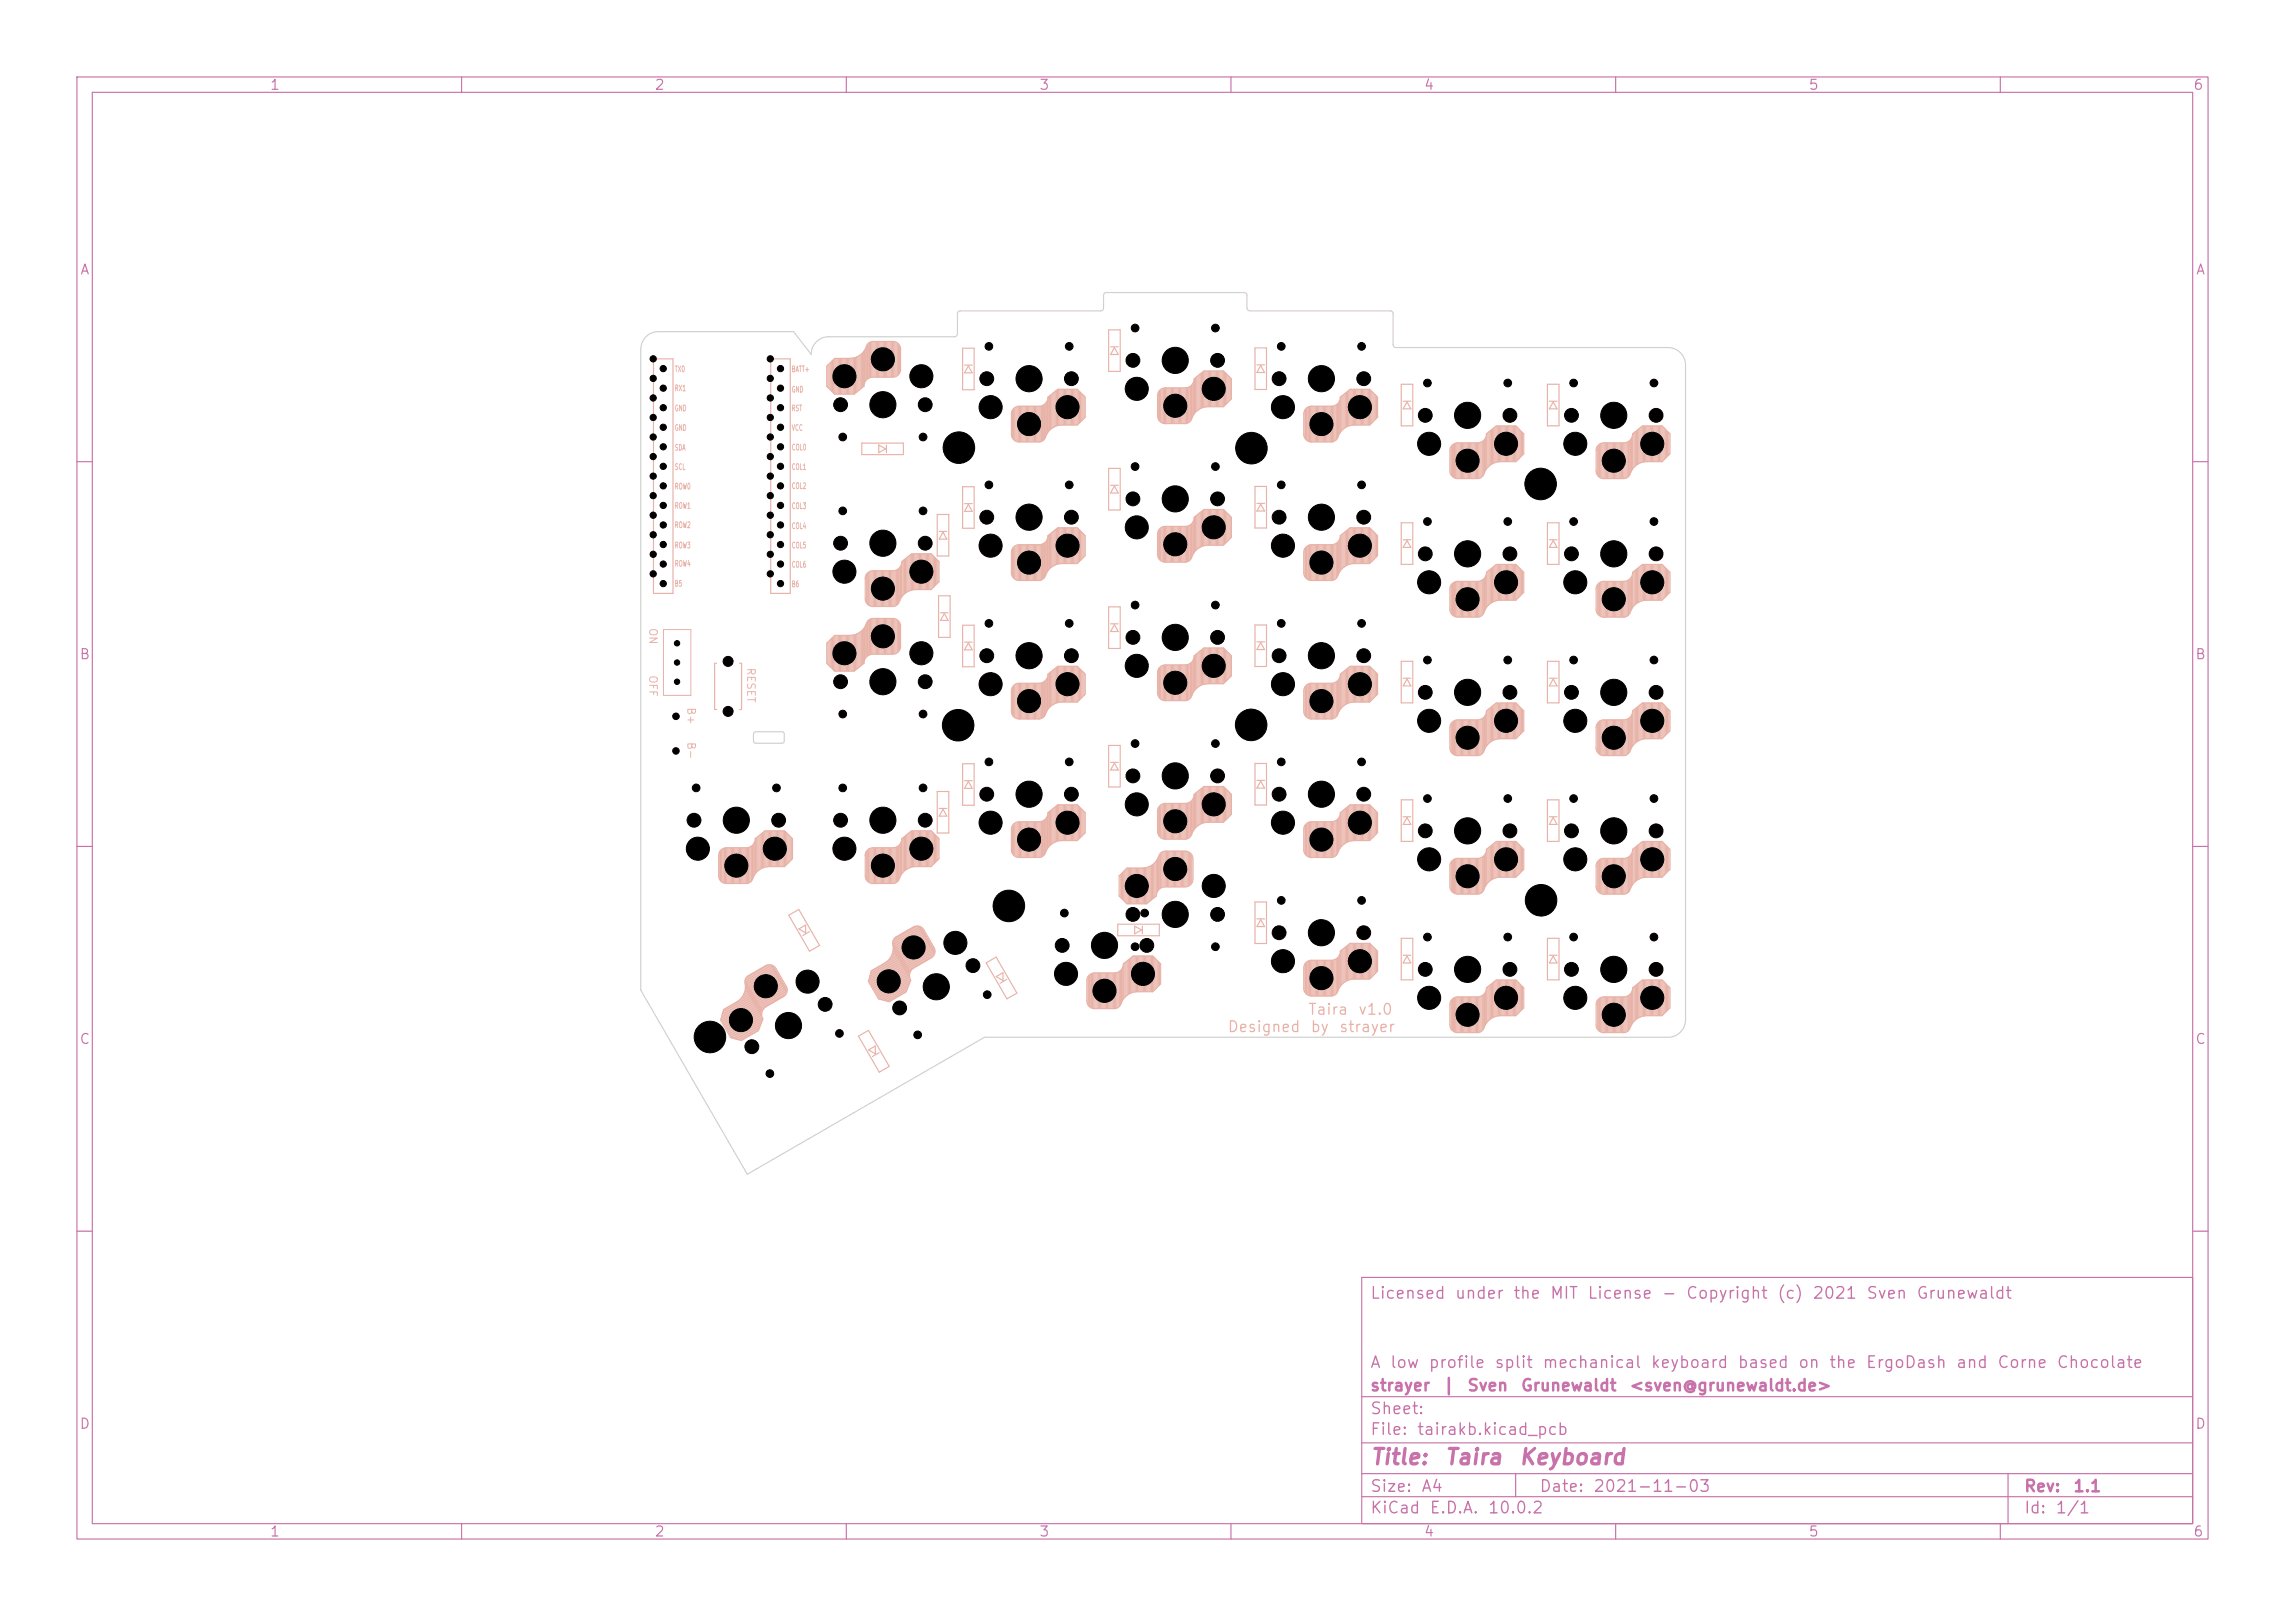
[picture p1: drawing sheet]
<svg xmlns="http://www.w3.org/2000/svg" width="297mm" height="210mm" viewBox="0 0 297 210" stroke-linecap="round" stroke-linejoin="round" font-family="sans-serif">
<defs><g id="words">
<g font-size="2" fill="#c872ab">
<text x="178" y="190.8">Title:</text>
<text x="187.7" y="190.8">Taira</text>
<text x="197.3" y="190.8">Keyboard</text>
</g>
<g font-size="1.5" fill="#c872ab">
<text x="178" y="169.2">Licensed</text>
<text x="189" y="169.2">under</text>
<text x="196.6" y="169.2">the</text>
<text x="201.4" y="169.2">MIT</text>
<text x="206.2" y="169.2">License</text>
<text x="215.9" y="169.2">-</text>
<text x="219" y="169.2">Copyright</text>
<text x="230.9" y="169.2">(c)</text>
<text x="235.5" y="169.2">2021</text>
<text x="242.5" y="169.2">Sven</text>
<text x="249" y="169.2">Grunewaldt</text>
<text x="178" y="178.2">A</text>
<text x="180.6" y="178.2">low</text>
<text x="185.6" y="178.2">profile</text>
<text x="194.2" y="178.2">split</text>
<text x="200.4" y="178.2">mechanical</text>
<text x="214.5" y="178.2">keyboard</text>
<text x="225.8" y="178.2">based</text>
<text x="233.6" y="178.2">on</text>
<text x="237.6" y="178.2">the</text>
<text x="242.4" y="178.2">ErgoDash</text>
<text x="254.1" y="178.2">and</text>
<text x="259.5" y="178.2">Corne</text>
<text x="267.2" y="178.2">Chocolate</text>
<text x="178" y="184.2">Sheet:</text>
<text x="178" y="181.2">strayer</text>
<text x="187.5" y="181.2">|</text>
<text x="190.6" y="181.2">Sven</text>
<text x="197.6" y="181.2">Grunewaldt</text>
<text x="211.7" y="181.2">&lt;sven@grunewaldt.de&gt;</text>
<text x="178" y="186.9">File:</text>
<text x="184.1" y="186.9">tairakb.kicad_pcb</text>
<text x="178" y="197.1">KiCad</text>
<text x="178" y="194.3">Size:</text>
<text x="184.7" y="194.3">A4</text>
<text x="185.7" y="197.1">E.D.A.</text>
<text x="193.3" y="197.1">10.0.2</text>
<text x="200" y="194.3">Date:</text>
<text x="207" y="194.3">2021-11-03</text>
<text x="263" y="194.3">Rev:</text>
<text x="263" y="197.1">Id:</text>
<text x="267.1" y="197.1">1/1</text>
<text x="269.4" y="194.3">1.1</text>
</g>
<g font-size="1.4" fill="#e8b2a7">
<text x="159.5" y="134.5">Designed</text>
<text x="169.9" y="132.2">Taira</text>
<text x="170.3" y="134.5">by</text>
<text x="174" y="134.5">strayer</text>
<text x="176.5" y="132.2">v1.0</text>
</g>
<g font-size="1.3" fill="#c872ab">
<text x="35" y="12">1</text>
<text x="85" y="12">2</text>
<text x="135" y="12">3</text>
<text x="185" y="12">4</text>
<text x="235" y="12">5</text>
<text x="285" y="12">6</text>
<text x="10.3" y="36">A</text>
<text x="285.4" y="36">A</text>
<text x="10.3" y="86">B</text>
<text x="285.3" y="86">B</text>
<text x="10.3" y="136">C</text>
<text x="285.3" y="136">C</text>
<text x="10.3" y="186">D</text>
<text x="285.3" y="186">D</text>
<text x="35" y="200">1</text>
<text x="85" y="200">2</text>
<text x="135" y="200">3</text>
<text x="185" y="200">4</text>
<text x="235" y="200">5</text>
<text x="285" y="200">6</text>
</g>
<g font-size="1" fill="#e8b2a7">
<text x="84.1" y="81.5" transform="rotate(90 84.1 81.5)">ON</text>
<text x="84.1" y="87.7" transform="rotate(90 84.1 87.7)">OFF</text>
<text x="96.9" y="86.7" transform="rotate(90 96.9 86.7)">RESET</text>
<text x="89.1" y="91.8" transform="rotate(90 89.1 91.8)">B+</text>
<text x="89.1" y="96.3" transform="rotate(90 89.1 96.3)">B-</text>
</g>
<g font-size=".8" fill="#e8b2a7">
<text x="87.7" y="48.5">TX0</text>
<text x="87.7" y="51">RX1</text>
<text x="87.7" y="53.6">GND</text>
<text x="102.9" y="48.5">BATT+</text>
<text x="102.9" y="51.2">GND</text>
<text x="102.9" y="53.6">RST</text>
<text x="87.7" y="56.2">GND</text>
<text x="87.7" y="58.7">SDA</text>
<text x="102.9" y="56.2">VCC</text>
<text x="102.9" y="58.7">COL0</text>
<text x="87.7" y="61.2">SCL</text>
<text x="87.7" y="63.8">ROW0</text>
<text x="102.9" y="61.2">COL1</text>
<text x="102.9" y="63.7">COL2</text>
<text x="87.7" y="66.3">ROW1</text>
<text x="87.7" y="68.8">ROW2</text>
<text x="87.7" y="71.4">ROW3</text>
<text x="102.9" y="66.3">COL3</text>
<text x="102.9" y="68.9">COL4</text>
<text x="102.9" y="71.4">COL5</text>
<text x="87.7" y="73.8">ROW4</text>
<text x="87.7" y="76.4">B5</text>
<text x="102.9" y="73.9">COL6</text>
<text x="102.9" y="76.5">B6</text>
</g>
</g></defs>
<g fill="none" stroke="#c872ab" stroke-width=".15">
<path d="M10 10h277v190h-277zM12 12h273v186h-273zM60 10v2M110 10v2M160 10v2M210 10v2M260 10v2M10 60h2M285 60h2M10 110h2M285 110h2M10 160h2"/>
<path d="M177 166h108v32h-108zM285 160h2M60 198v2M110 198v2M160 198v2M177 194.5h108M177 191.5h108M177 187.5h108M177 181.5h108M197 191.5v3M210 198v2M260 198v2"/>
<path d="M261 191.5v6.5"/>
</g>
<g fill="none" stroke="#e8b2a7" stroke-width=".15">
<path d="M84.9 46.6h2.6v30.5h-2.6zM100.2 46.6h2.5v30.5h-2.5zM107.6 47.4v2.9M107.8 47.3v3.2M107.9 47.1v3.5M108.1 47v3.8M108.2 46.8v4.1M108.4 46.7v4.4M108.5 46.6h2a2.48 2.48 0 0 0 2.3-1.9l.3-.2 .3-.1h2.7a1 1 0 0 1 1 1v2.6a1 1 0 0 1-1 1h-2.6a1.17 1.17 0 0 0-1.2 1.2l-1.3 1h-2.5l-1-1v-2.6zM108.5 46.6v4.6M108.7 46.6v4.6M108.8 46.6v4.6"/>
<path d="M109 46.6v4.6M109.1 46.6v4.6M109.3 46.6v4.6M109.4 46.6v4.6M109.6 46.6v4.6M109.7 46.6v4.6M109.9 46.6v4.6M110 46.6v4.6M110.2 46.6v4.6M110.3 46.6v4.6M110.5 46.6v4.6M110.6 46.6v4.5"/>
<path d="M110.8 46.5v4.7M110.9 46.5v4.7M111.1 46.5v4.6M111.2 46.5v4.5M111.4 46.4v4.5M111.5 46.3v4.5M111.7 46.2v4.5M111.8 46.1v4.4M112 46v4.4M112 57.6h5.4v1.5h-5.4zM112.1 45.9v4.4M112.3 45.7v4.5"/>
<path d="M112.4 45.5v4.2M112.5 45.4v4.1M112.6 45.2v4.1M112.7 45v4.2M112.8 44.8v4.4M112.9 44.6v4.5M113 44.5v4.6M113.2 44.4v4.6M113.3 44.4v4.6M113.5 44.4v4.6M113.6 44.4v4.5M113.8 44.4v4.6"/>
<path d="M113.9 44.4v4.6M114.1 44.4v4.6M114.2 44.4v4.6M114.2 57.8l.9 .5-.9 .5zM114.4 44.4v4.6M114.5 44.4v4.6M114.7 44.4v4.6M114.8 44.4v4.6M115 44.4v4.6M115.1 44.4v4.6M115.2 57.8v1M115.3 44.4v4.6"/>
<path d="M115.4 44.4v4.6M115.6 44.4v4.6M115.7 44.4v4.6M115.9 44.4v4.6M116 44.4v4.6M116.2 44.4v4.5M116.3 44.4v4.5M116.5 44.5v4.4M116.6 44.6v4.2M116.7 44.7v3.9M116.8 44.8v3.7M116.9 44.9v3.6"/>
<path d="M125.1 45.3h1.5v5.4h-1.5zM125.4 47.5h1M125.9 47.6l.5 .9h-1zM131.6 53.3v3.6M131.7 53.3v3.7M131.8 53.1l.6-.3h2.6a1.17 1.17 0 0 0 1.2-1.2l1.3-1h2.5l1.1 1v2.6l-1.1 1h-1.9a2.48 2.48 0 0 0-2.4 1.9l-.2 .2-.4 .1h-2.6a1 1 0 0 1-1-1v-2.7zM131.8 53.2v3.9M131.9 53v4.2M132.1 52.9v4.4M132.2 52.9v4.5M132.4 52.9v4.5M132.5 52.8v4.6"/>
<path d="M132.7 52.8v4.6M132.8 52.8v4.6M133 52.8v4.6M133.1 52.8v4.6M133.3 52.8v4.6M133.4 52.8v4.6M133.6 52.8v4.6M133.7 52.8v4.6M133.9 52.8v4.6M134 52.8v4.6M134.2 52.8v4.6M134.3 52.8v4.6"/>
<path d="M134.5 52.8v4.6M134.6 52.8v4.6M134.8 52.8v4.6M134.9 52.9v4.5M135.1 52.8v4.6M135.2 52.8v4.6M135.4 52.8v4.6M135.5 52.7v4.6M135.7 52.7v4.5M135.8 52.6v4.4M135.9 52.6v4.2M136 52.5v4.1"/>
<path d="M136.1 52.3v4.1M136.2 52.1v4.2M136.3 51.6v4.5M136.4 51.5v4.4M136.6 51.4v4.4M136.7 51.3v4.4M136.9 51.1v4.5M137 51v4.5M137.2 50.9v4.5M137.3 50.8v4.5M137.5 50.7v4.6M137.6 50.6v4.7"/>
<path d="M137.8 50.6v4.7M137.9 50.7v4.5M138.1 50.6v4.6M138.2 50.6v4.6M138.4 50.6v4.6M138.5 50.6v4.6M138.7 50.6v4.6M138.8 50.6v4.6M139 50.6v4.6M139.1 50.6v4.6M139.3 50.6v4.6M139.4 50.6v4.6"/>
<path d="M139.6 50.6v4.6M139.7 50.6v4.6M139.9 50.6v4.6M140 50.6v4.6M140.2 50.7v4.4M140.3 50.9v4.1M140.5 51v3.8M140.6 51.2v3.5M140.8 51.3v3.2M140.9 51.5v2.9M144.1 42.9h1.5v5.4h-1.5zM144.4 45.1h1"/>
<path d="M144.9 45.2l.5 .9h-1zM150.6 50.9v3.6M150.7 50.9v3.7M150.8 50.7l.6-.3h2.6a1.18 1.18 0 0 0 1.2-1.2l1.3-1h2.5l1.1 1v2.6l-1.1 1.1h-1.9a2.48 2.48 0 0 0-2.4 1.8l-.3 .3-.3 .1h-2.6a1 1 0 0 1-1-1v-2.8zM150.8 50.8v3.9M150.9 50.6v4.2M151.1 50.5v4.4M151.2 50.5v4.5M151.4 50.5v4.5M151.5 50.4v4.6M151.7 50.4v4.6M151.8 50.4v4.6"/>
<path d="M152 50.4v4.6M152.1 50.4v4.6M152.3 50.4v4.6M152.4 50.4v4.6M152.6 50.4v4.6M152.7 50.4v4.6M152.9 50.4v4.6M153 50.4v4.6M153.2 50.4v4.6M153.3 50.4v4.6M153.5 50.4v4.6M153.6 50.4v4.6"/>
<path d="M153.8 50.4v4.6M153.9 50.5v4.5M154.1 50.4v4.6M154.2 50.4v4.6M154.4 50.4v4.6M154.5 50.3v4.6M154.7 50.3v4.5M154.8 50.2v4.4M154.9 50.2v4.2M155 50.1v4.1M155.1 49.9v4.1M155.2 49.7v4.2"/>
<path d="M155.3 49.2v4.5M155.4 49.1v4.4M155.6 49v4.4M155.7 48.9v4.4M155.9 48.7v4.5M156 48.6v4.5M156.2 48.5v4.5M156.3 48.4v4.5M156.5 48.3v4.6M156.6 48.2v4.7M156.8 48.2v4.7M156.9 48.3v4.5"/>
<path d="M157.1 48.2v4.6M157.2 48.2v4.6M157.4 48.2v4.6M157.5 48.2v4.6M157.7 48.2v4.6M157.8 48.2v4.6M158 48.2v4.6M158.1 48.2v4.6M158.3 48.2v4.6M158.4 48.2v4.6M158.6 48.2v4.6M158.7 48.2v4.6"/>
<path d="M158.9 48.2v4.6M159 48.2v4.6M159.2 48.3v4.4M159.3 48.5v4.1M159.5 48.6v3.8M159.6 48.8v3.5M159.8 48.9v3.2M159.9 49.1v2.9M163.1 45.2h1.5v5.4h-1.5zM163.4 47.4h1M163.9 47.5l.5 .9h-1zM169.6 53.3v3.6"/>
<path d="M169.7 53.3v3.7M169.7 53.1l.7-.3h2.6a1.18 1.18 0 0 0 1.2-1.2l1.3-1h2.5l1.1 1v2.6l-1.1 1h-1.9a2.48 2.48 0 0 0-2.4 1.9l-.3 .2-.3 .1h-2.6a1 1 0 0 1-1-1v-2.7zM169.8 53.2v3.9M169.9 53v4.2M170.1 52.9v4.4M170.2 52.9v4.5M170.4 52.9v4.5M170.5 52.8v4.6M170.7 52.8v4.6M170.8 52.8v4.6M171 52.8v4.6M171.1 52.8v4.6"/>
<path d="M171.3 52.8v4.6M171.4 52.8v4.6M171.6 52.8v4.6M171.7 52.8v4.6M171.9 52.8v4.6M172 52.8v4.6M172.2 52.8v4.6M172.3 52.8v4.6M172.5 52.8v4.6M172.6 52.8v4.6M172.8 52.8v4.6M172.9 52.9v4.5"/>
<path d="M173.1 52.8v4.6M173.2 52.8v4.6M173.4 52.8v4.6M173.5 52.7v4.6M173.7 52.7v4.5M173.8 52.6v4.4M173.9 52.6v4.2M174 52.5v4.1M174.1 52.3v4.1M174.2 52.1v4.2M174.3 51.6v4.5M174.4 51.5v4.4"/>
<path d="M174.6 51.4v4.4M174.7 51.3v4.4M174.9 51.1v4.5M175 51v4.5M175.2 50.9v4.5M175.3 50.8v4.5M175.5 50.7v4.6M175.6 50.6v4.7M175.8 50.6v4.7M175.9 50.7v4.5M176.1 50.6v4.6M176.2 50.6v4.6"/>
<path d="M176.4 50.6v4.6M176.5 50.6v4.6M176.7 50.6v4.6M176.8 50.6v4.6M177 50.6v4.6M177.1 50.6v4.6M177.3 50.6v4.6M177.4 50.6v4.6M177.6 50.6v4.6M177.7 50.6v4.6M177.9 50.6v4.6M178 50.6v4.6"/>
<path d="M178.2 50.7v4.4M178.3 50.9v4.1M178.5 51v3.8M178.6 51.2v3.5M178.8 51.3v3.2M178.9 51.5v2.9M182.1 49.9h1.5v5.4h-1.5zM182.4 52.1h1M182.9 52.2l.5 .9h-1zM188.6 58.1v3.5M188.7 58v3.8M188.8 57.8l.6-.2h2.6a1.17 1.17 0 0 0 1.2-1.2l1.3-1h2.5l1.1 1v2.6l-1.1 1h-1.9a2.48 2.48 0 0 0-2.4 1.9l-.3 .2-.3 .1h-2.6a1 1 0 0 1-1-1v-2.7z"/>
<path d="M188.8 57.9v4M188.9 57.8v4.2M189.1 57.7v4.4M189.2 57.6v4.5M189.4 57.6v4.6M189.5 57.6v4.6M189.7 57.6v4.6M189.8 57.6v4.6M190 57.6v4.6M190.1 57.6v4.6M190.3 57.6v4.6M190.4 57.6v4.6"/>
<path d="M190.6 57.6v4.6M190.7 57.6v4.6M190.9 57.6v4.6M191 57.6v4.6M191.2 57.6v4.6M191.3 57.6v4.6M191.5 57.6v4.6M191.6 57.6v4.6M191.8 57.6v4.6M191.9 57.6v4.6M192.1 57.6v4.6M192.2 57.6v4.6"/>
<path d="M192.4 57.6v4.5M192.5 57.5v4.5M192.7 57.4v4.5M192.8 57.4v4.4M192.9 57.3v4.2M193 57.2v4.2M193.1 57v4.2M193.2 56.9v4.1M193.3 56.4v4.4M193.4 56.2v4.5M193.6 56.1v4.4M193.7 56v4.4"/>
<path d="M193.9 55.9v4.4M194 55.8v4.4M194.2 55.6v4.6M194.3 55.5v4.6M194.5 55.4v4.6M194.6 55.4v4.6M194.8 55.4v4.6M194.9 55.4v4.6M195.1 55.4v4.6M195.2 55.4v4.6M195.4 55.4v4.6M195.5 55.4v4.6"/>
<path d="M195.7 55.4v4.6M195.8 55.4v4.6M196 55.4v4.6M196.1 55.4v4.6M196.3 55.4v4.6M196.4 55.4v4.6M196.6 55.4v4.6M196.7 55.4v4.6M196.9 55.4v4.6M197 55.4v4.6M197.2 55.5v4.3M197.3 55.6v4.1"/>
<path d="M197.5 55.8v3.8M197.6 55.9v3.5M197.8 56.1v3.1M197.9 56.2v2.9M201.1 49.9h1.5v5.4h-1.5zM201.4 52.1h1M201.9 52.2l.5 .9h-1zM207.6 58.1v3.5M207.7 58v3.8M207.8 57.9v4M207.9 57.8v4.2M208.1 57.7v4.4"/>
<path d="M208.2 57.6v4.5M208.4 57.6v4.6M208.5 57.6v4.6M208.7 57.6v4.6M208.8 57.6v4.6M209 57.6v4.6M209.1 57.6v4.6M209.3 57.6v4.6M209.4 57.6v4.6M209.6 57.6v4.6M209.7 57.6v4.6M209.9 57.6v4.6"/>
<path d="M210 57.6v4.6M210.2 57.6v4.6M210.3 57.6v4.6M210.5 57.6v4.6M210.6 57.6v4.6M210.8 57.6v4.6M210.9 57.6v4.6M211.1 57.6v4.6M211.2 57.6v4.6M211.4 57.6v4.5M211.5 57.5v4.5M211.7 57.4v4.5"/>
<path d="M211.8 57.4v4.4M211.9 57.3v4.2M212 57.2v4.2M212.1 57v4.2M212.2 56.9v4.1M212.2 56.4a1.17 1.17 0 0 1-1.2 1.2h-2.5a1 1 0 0 0-1 1v2.6a1 1 0 0 0 1 1h2.6a1.02 1.02 0 0 0 .9-.9 2.28 2.28 0 0 1 2.1-1.3M212.2 56.4l1.3-1h2.5l1.1 1v2.6l-1.1 1h-1.9M212.3 56.4v4.4M212.4 56.2v4.5M212.6 56.1v4.4M212.7 56v4.4M212.9 55.9v4.4"/>
<path d="M213 55.8v4.4M213.2 55.6v4.6M213.3 55.5v4.6M213.5 55.4v4.6M213.6 55.4v4.6M213.8 55.4v4.6M213.9 55.4v4.6M214.1 55.4v4.6M214.2 55.4v4.6M214.4 55.4v4.6M214.5 55.4v4.6M214.7 55.4v4.6"/>
<path d="M214.8 55.4v4.6M215 55.4v4.6M215.1 55.4v4.6M215.3 55.4v4.6M215.4 55.4v4.6M215.6 55.4v4.6M215.7 55.4v4.6M215.9 55.4v4.6M216 55.4v4.6M216.2 55.5v4.3M216.3 55.6v4.1M216.5 55.8v3.8"/>
<path d="M216.6 55.9v3.5M216.8 56.1v3.1M216.9 56.2v2.9M112.6 74.7v3.5M112.7 74.6v3.8M112.8 74.5l.6-.3h2.6a1.17 1.17 0 0 0 1.2-1.2l1.3-1h2.5l1.1 1v2.6l-1.1 1h-1.9a2.48 2.48 0 0 0-2.4 1.9l-.3 .2-.3 .1h-2.6a1 1 0 0 1-1-1v-2.7zM112.8 74.5v4M112.9 74.4v4.2M113.1 74.3v4.4M113.2 74.2v4.5M113.4 74.2v4.6M113.5 74.2v4.6"/>
<path d="M113.7 74.2v4.6M113.8 74.2v4.6M114 74.2v4.6M114.1 74.2v4.6M114.3 74.2v4.6M114.4 74.2v4.6M114.6 74.2v4.6M114.7 74.2v4.6M114.9 74.2v4.6M115 74.2v4.6M115.2 74.2v4.6M115.3 74.2v4.6"/>
<path d="M115.5 74.2v4.6M115.6 74.2v4.6M115.8 74.2v4.6M115.9 74.2v4.6M116.1 74.2v4.6M116.2 74.2v4.6M116.4 74.2v4.5M116.5 74.1v4.5M116.7 74v4.5M116.8 74v4.4M116.9 73.9v4.2M117 73.8v4.2"/>
<path d="M117.1 73.6v4.2M117.2 73.5v4.1M117.3 73v4.4M117.4 72.8v4.5M117.6 72.7v4.4M117.7 72.6v4.4M117.9 72.5v4.4M118 72.4v4.4M118.2 72.2v4.6M118.3 72.1v4.6M118.5 72v4.6M118.6 72v4.6"/>
<path d="M118.8 72v4.6M118.9 72v4.6M119.1 72v4.6M119.2 72v4.6M119.4 72v4.6M119.5 72v4.6M119.7 72v4.6M119.8 72v4.6M120 72v4.6M120.1 72v4.6M120.3 72v4.6M120.4 72v4.6"/>
<path d="M120.6 72v4.6M120.7 72v4.6M120.9 72v4.6M121 72v4.6M121.2 72.1v4.3M121.3 72.2v4.1M121.5 72.4v3.8M121.6 72.5v3.5M121.8 72.7v3.1M121.8 66.9h1.5v5.4h-1.5zM121.9 72.8v2.9M122 77.4h1.5v5.4h-1.5z"/>
<path d="M122.1 69.1h1M122.2 79.6h1M122.6 69.2l.5 .9h-1zM122.7 79.7l.5 .9h-1zM125.1 63.3h1.5v5.4h-1.5zM125.4 65.5h1M125.9 65.6l.5 .9h-1zM131.6 71.3v3.6M131.7 71.3v3.7M131.8 71.1l.6-.3h2.6a1.18 1.18 0 0 0 1.2-1.2l1.3-1h2.5l1.1 1v2.6l-1.1 1h-1.9a2.48 2.48 0 0 0-2.4 1.9l-.2 .2-.4 .1h-2.6a1 1 0 0 1-1-1v-2.7zM131.8 71.2v3.9M131.9 71v4.2"/>
<path d="M132.1 70.9v4.4M132.2 70.9v4.5M132.4 70.9v4.5M132.5 70.8v4.6M132.7 70.8v4.6M132.8 70.8v4.6M133 70.8v4.6M133.1 70.8v4.6M133.3 70.8v4.6M133.4 70.8v4.6M133.6 70.8v4.6M133.7 70.8v4.6"/>
<path d="M133.9 70.8v4.6M134 70.8v4.6M134.2 70.8v4.6M134.3 70.8v4.6M134.5 70.8v4.6M134.6 70.8v4.6M134.8 70.8v4.6M134.9 70.9v4.5M135.1 70.8v4.6M135.2 70.8v4.6M135.4 70.8v4.6M135.5 70.7v4.6"/>
<path d="M135.7 70.7v4.5M135.8 70.6v4.4M135.9 70.6v4.2M136 70.5v4.1M136.1 70.3v4.1M136.2 70.1v4.2M136.3 69.6v4.5M136.4 69.5v4.4M136.6 69.4v4.4M136.7 69.3v4.4M136.9 69.1v4.5M137 69v4.5"/>
<path d="M137.2 68.9v4.5M137.3 68.8v4.5M137.5 68.7v4.6M137.6 68.6v4.7M137.8 68.6v4.7M137.9 68.7v4.5M138.1 68.6v4.6M138.2 68.6v4.6M138.4 68.6v4.6M138.5 68.6v4.6M138.7 68.6v4.6M138.8 68.6v4.6"/>
<path d="M139 68.6v4.6M139.1 68.6v4.6M139.3 68.6v4.6M139.4 68.6v4.6M139.6 68.6v4.6M139.7 68.6v4.6M139.9 68.6v4.6M140 68.6v4.6M140.2 68.7v4.4M140.3 68.9v4.1M140.5 69v3.8M140.6 69.2v3.5"/>
<path d="M140.8 69.3v3.2M140.9 69.5v2.9M144.1 60.9h1.5v5.4h-1.5zM144.1 78.9h1.5v5.4h-1.5zM144.4 63.1h1M144.9 63.2l.5 .9h-1zM150.6 68.9v3.6M150.7 68.9v3.7M150.8 68.7l.6-.3h2.6a1.18 1.18 0 0 0 1.2-1.2l1.3-1h2.5l1.1 1v2.6l-1.1 1.1h-1.9a2.48 2.48 0 0 0-2.4 1.8l-.3 .3-.3 .1h-2.6a1 1 0 0 1-1-1v-2.8zM150.8 68.8v3.9M150.9 68.6v4.2M151.1 68.5v4.4"/>
<path d="M151.2 68.5v4.5M151.4 68.5v4.5M151.5 68.4v4.6M151.7 68.4v4.6M151.8 68.4v4.6M152 68.4v4.6M152.1 68.4v4.6M152.3 68.4v4.6M152.4 68.4v4.6M152.6 68.4v4.6M152.7 68.4v4.6M152.9 68.4v4.6"/>
<path d="M153 68.4v4.6M153.2 68.4v4.6M153.3 68.4v4.6M153.5 68.4v4.6M153.6 68.4v4.6M153.8 68.4v4.6M153.9 68.5v4.5M154.1 68.4v4.6M154.2 68.4v4.6M154.4 68.4v4.6M154.5 68.3v4.6M154.7 68.3v4.5"/>
<path d="M154.8 68.2v4.4M154.9 68.2v4.2M155 68.1v4.1M155.1 67.9v4.1M155.2 67.7v4.2M155.3 67.2v4.5M155.4 67.1v4.4M155.6 67v4.4M155.7 66.9v4.4M155.9 66.7v4.5M156 66.6v4.5M156.2 66.5v4.5"/>
<path d="M156.3 66.4v4.5M156.5 66.3v4.6M156.6 66.2v4.7M156.8 66.2v4.7M156.9 66.3v4.5M157.1 66.2v4.6M157.2 66.2v4.6M157.4 66.2v4.6M157.5 66.2v4.6M157.7 66.2v4.6M157.8 66.2v4.6M158 66.2v4.6"/>
<path d="M158.1 66.2v4.6M158.3 66.2v4.6M158.4 66.2v4.6M158.6 66.2v4.6M158.7 66.2v4.6M158.9 66.2v4.6M159 66.2v4.6M159.2 66.3v4.4M159.3 66.5v4.1M159.5 66.6v3.8M159.6 66.8v3.5M159.8 66.9v3.2"/>
<path d="M159.9 67.1v2.9M163.1 63.2h1.5v5.4h-1.5zM163.4 65.4h1M163.9 65.5l.5 .9h-1zM169.6 71.3v3.6M169.7 71.3v3.7M169.7 71.1l.7-.3h2.6a1.18 1.18 0 0 0 1.2-1.2l1.3-1h2.5l1.1 1v2.6l-1.1 1h-1.9a2.48 2.48 0 0 0-2.4 1.9l-.3 .2-.3 .1h-2.6a1 1 0 0 1-1-1v-2.7zM169.8 71.2v3.9M169.9 71v4.2M170.1 70.9v4.4M170.2 70.9v4.5M170.4 70.9v4.5"/>
<path d="M170.5 70.8v4.6M170.7 70.8v4.6M170.8 70.8v4.6M171 70.8v4.6M171.1 70.8v4.6M171.3 70.8v4.6M171.4 70.8v4.6M171.6 70.8v4.6M171.7 70.8v4.6M171.9 70.8v4.6M172 70.8v4.6M172.2 70.8v4.6"/>
<path d="M172.3 70.8v4.6M172.5 70.8v4.6M172.6 70.8v4.6M172.8 70.8v4.6M172.9 70.9v4.5M173.1 70.8v4.6M173.2 70.8v4.6M173.4 70.8v4.6M173.5 70.7v4.6M173.7 70.7v4.5M173.8 70.6v4.4M173.9 70.6v4.2"/>
<path d="M174 70.5v4.1M174.1 70.3v4.1M174.2 70.1v4.2M174.3 69.6v4.5M174.4 69.5v4.4M174.6 69.4v4.4M174.7 69.3v4.4M174.9 69.1v4.5M175 69v4.5M175.2 68.9v4.5M175.3 68.8v4.5M175.5 68.7v4.6"/>
<path d="M175.6 68.6v4.7M175.8 68.6v4.7M175.9 68.7v4.5M176.1 68.6v4.6M176.2 68.6v4.6M176.4 68.6v4.6M176.5 68.6v4.6M176.7 68.6v4.6M176.8 68.6v4.6M177 68.6v4.6M177.1 68.6v4.6M177.3 68.6v4.6"/>
<path d="M177.4 68.6v4.6M177.6 68.6v4.6M177.7 68.6v4.6M177.9 68.6v4.6M178 68.6v4.6M178.2 68.7v4.4M178.3 68.9v4.1M178.5 69v3.8M178.6 69.2v3.5M178.8 69.3v3.2M178.9 69.5v2.9M182.1 67.9h1.5v5.4h-1.5z"/>
<path d="M182.4 70.1h1M182.9 70.2l.5 .9h-1zM188.6 76.1v3.5M188.7 76v3.8M188.8 75.8l.6-.2h2.6a1.18 1.18 0 0 0 1.2-1.2l1.3-1h2.5l1.1 1v2.6l-1.1 1h-1.9a2.48 2.48 0 0 0-2.4 1.9l-.3 .2-.3 .1h-2.6a1 1 0 0 1-1-1v-2.7zM188.8 75.9v4M188.9 75.8v4.2M189.1 75.7v4.4M189.2 75.6v4.5M189.4 75.6v4.6M189.5 75.6v4.6M189.7 75.6v4.6"/>
<path d="M189.8 75.6v4.6M190 75.6v4.6M190.1 75.6v4.6M190.3 75.6v4.6M190.4 75.6v4.6M190.6 75.6v4.6M190.7 75.6v4.6M190.9 75.6v4.6M191 75.6v4.6M191.2 75.6v4.6M191.3 75.6v4.6M191.5 75.6v4.6"/>
<path d="M191.6 75.6v4.6M191.8 75.6v4.6M191.9 75.6v4.6M192.1 75.6v4.6M192.2 75.6v4.6M192.4 75.6v4.5M192.5 75.5v4.5M192.7 75.4v4.5M192.8 75.4v4.4M192.9 75.3v4.2M193 75.2v4.2M193.1 75v4.2"/>
<path d="M193.2 74.9v4.1M193.3 74.4v4.4M193.4 74.2v4.5M193.6 74.1v4.4M193.7 74v4.4M193.9 73.9v4.4M194 73.8v4.4M194.2 73.6v4.6M194.3 73.5v4.6M194.5 73.4v4.6M194.6 73.4v4.6M194.8 73.4v4.6"/>
<path d="M194.9 73.4v4.6M195.1 73.4v4.6M195.2 73.4v4.6M195.4 73.4v4.6M195.5 73.4v4.6M195.7 73.4v4.6M195.8 73.4v4.6M196 73.4v4.6M196.1 73.4v4.6M196.3 73.4v4.6M196.4 73.4v4.6M196.6 73.4v4.6"/>
<path d="M196.7 73.4v4.6M196.9 73.4v4.6M197 73.4v4.6M197.2 73.5v4.3M197.3 73.6v4.1M197.5 73.8v3.8M197.6 73.9v3.5M197.8 74.1v3.1M197.9 74.2v2.9M201.1 67.9h1.5v5.4h-1.5zM201.4 70.1h1M201.9 70.2l.5 .9h-1z"/>
<path d="M207.6 76.1v3.5M207.7 76v3.8M207.8 75.9v4M207.9 75.8v4.2M208.1 75.7v4.4M208.2 75.6v4.5M208.4 75.6v4.6M208.5 75.6v4.6M208.7 75.6v4.6M208.8 75.6v4.6M209 75.6v4.6M209.1 75.6v4.6"/>
<path d="M209.3 75.6v4.6M209.4 75.6v4.6M209.6 75.6v4.6M209.7 75.6v4.6M209.9 75.6v4.6M210 75.6v4.6M210.2 75.6v4.6M210.3 75.6v4.6M210.5 75.6v4.6M210.6 75.6v4.6M210.8 75.6v4.6M210.9 75.6v4.6"/>
<path d="M211.1 75.6v4.6M211.2 75.6v4.6M211.4 75.6v4.5M211.5 75.5v4.5M211.7 75.4v4.5M211.8 75.4v4.4M211.9 75.3v4.2M212 75.2v4.2M212.1 75v4.2M212.2 74.9v4.1M212.2 74.4a1.18 1.18 0 0 1-1.2 1.2h-2.5a1 1 0 0 0-1 1v2.6a1 1 0 0 0 1 1h2.6a1.02 1.02 0 0 0 .9-.9 2.27 2.27 0 0 1 2.1-1.3M212.2 74.4l1.3-1h2.5l1.1 1v2.6l-1.1 1h-1.9"/>
<path d="M212.3 74.4v4.4M212.4 74.2v4.5M212.6 74.1v4.4M212.7 74v4.4M212.9 73.9v4.4M213 73.8v4.4M213.2 73.6v4.6M213.3 73.5v4.6M213.5 73.4v4.6M213.6 73.4v4.6M213.8 73.4v4.6M213.9 73.4v4.6"/>
<path d="M214.1 73.4v4.6M214.2 73.4v4.6M214.4 73.4v4.6M214.5 73.4v4.6M214.7 73.4v4.6M214.8 73.4v4.6M215 73.4v4.6M215.1 73.4v4.6M215.3 73.4v4.6M215.4 73.4v4.6M215.6 73.4v4.6M215.7 73.4v4.6"/>
<path d="M215.9 73.4v4.6M216 73.4v4.6M216.2 73.5v4.3M216.3 73.6v4.1M216.5 73.8v3.8M216.6 73.9v3.5M216.8 74.1v3.1M216.9 74.2v2.9M93.1 86.2h-.2v6h.2M96.1 86.2h.3v6h-.3M107.5 83.6l1-1h2a2.48 2.48 0 0 0 2.3-1.9l.2-.2 .4-.1h2.7a1 1 0 0 1 1 1v2.6a1 1 0 0 1-1 1h-2.6a1.17 1.17 0 0 0-1.2 1.2l-1.3 1h-2.5l-1-1zM107.6 83.4v2.9"/>
<path d="M107.8 83.3v3.2M107.9 83.1v3.5M108.1 83v3.8M108.2 82.8v4.1M108.4 82.7v4.4M108.5 82.6v4.6M108.7 82.6v4.6M108.8 82.6v4.6M109 82.6v4.6M109.1 82.6v4.6M109.3 82.6v4.6M109.4 82.6v4.6"/>
<path d="M109.6 82.6v4.6M109.7 82.6v4.6M109.9 82.6v4.6M110 82.6v4.6M110.2 82.6v4.6M110.3 82.6v4.6M110.5 82.6v4.6M110.6 82.6v4.5M110.8 82.5v4.7M110.9 82.5v4.7M111.1 82.5v4.6M111.2 82.5v4.5"/>
<path d="M111.4 82.4v4.5M111.5 82.3v4.5M111.7 82.2v4.5M111.8 82.1v4.4M112 82v4.4M112.1 81.9v4.4M112.3 81.7v4.5M112.4 81.5v4.2M112.5 81.4v4.1M112.6 81.2v4.1M112.7 81v4.2M112.8 80.8v4.4"/>
<path d="M112.9 80.6v4.5M113 80.5v4.6M113.2 80.4v4.6M113.3 80.4v4.6M113.5 80.4v4.6M113.6 80.4v4.5M113.8 80.4v4.6M113.9 80.4v4.6M114.1 80.4v4.6M114.2 80.4v4.6M114.4 80.4v4.6M114.5 80.4v4.6"/>
<path d="M114.7 80.4v4.6M114.8 80.4v4.6M115 80.4v4.6M115.1 80.4v4.6M115.3 80.4v4.6M115.4 80.4v4.6M115.6 80.4v4.6M115.7 80.4v4.6M115.9 80.4v4.6M116 80.4v4.6M116.2 80.4v4.5M116.3 80.4v4.5"/>
<path d="M116.5 80.5v4.4M116.6 80.6v4.2M116.7 80.7v3.9M116.8 80.8v3.7M116.9 80.9v3.6M125.1 81.3h1.5v5.4h-1.5zM125.1 99.3h1.5v5.4h-1.5zM125.4 83.5h1M125.9 83.6l.5 .9h-1zM131.6 89.3v3.6M131.7 89.3v3.7M131.8 89.2v3.9"/>
<path d="M131.9 89v4.2M132.1 88.9v4.4M132.2 88.9v4.5M132.4 88.9v4.5M132.5 88.8v4.6M132.7 88.8v4.6M132.8 88.8v4.6M133 88.8v4.6M133.1 88.8v4.6M133.3 88.8v4.6M133.4 88.8v4.6M133.6 88.8v4.6"/>
<path d="M133.7 88.8v4.6M133.9 88.8v4.6M134 88.8v4.6M134.2 88.8v4.6M134.3 88.8v4.6M134.5 88.8v4.6M134.6 88.8v4.6M134.8 88.8v4.6M134.9 88.9v4.5M135.1 88.8v4.6M135.2 88.8v4.6M135.4 88.8v4.6"/>
<path d="M135.5 88.7v4.6M135.7 88.7v4.5M135.8 88.6v4.4M135.9 88.6v4.2M136 88.5v4.1M136.1 88.3v4.1M136.2 88.1v4.2M136.3 87.6v4.5M136.4 87.5v4.4M136.6 87.4v4.4M136.7 87.3v4.4M136.9 87.1v4.5"/>
<path d="M137 87v4.5M137.2 86.9v4.5M137.3 86.8v4.5M137.5 86.7v4.6M137.6 86.6v4.7M137.8 86.6v4.7M137.9 86.7v4.5M138.1 86.6v4.6M138.2 86.6v4.6M138.4 86.6v4.6M138.5 86.6v4.6M138.7 86.6v4.6"/>
<path d="M138.8 86.6v4.6M139 86.6v4.6M139.1 86.6v4.6M139.3 86.6v4.6M139.4 86.6v4.6M139.6 86.6v4.6M139.7 86.6v4.6M139.9 86.6v4.6M140 86.6v4.6M140 86.6l1.1 1v2.6l-1.1 1h-1.9a2.48 2.48 0 0 0-2.4 1.9l-.3 .2-.3 .1M140 86.6h-2.5l-1.3 1a1.18 1.18 0 0 1-1.2 1.2h-2.5a1 1 0 0 0-1 1v2.6a1 1 0 0 0 1 1h2.6M140.2 86.7v4.4"/>
<path d="M140.3 86.9v4.1M140.5 87v3.8M140.6 87.2v3.5M140.8 87.3v3.2M140.9 87.5v2.9M144.1 96.9h1.5v5.4h-1.5zM144.4 81.1h1M144.4 99.1h1M144.9 81.2l.5 .9h-1zM144.9 99.2l.5 .9h-1zM150.6 86.9v3.6M150.7 86.9v3.7"/>
<path d="M150.8 86.7l.6-.3h2.6a1.18 1.18 0 0 0 1.2-1.2l1.3-1h2.5l1.1 1v2.6l-1.1 1.1h-1.9a2.48 2.48 0 0 0-2.4 1.8l-.3 .3-.3 .1h-2.6a1 1 0 0 1-1-1v-2.8zM150.8 86.8v3.9M150.9 86.6v4.2M151.1 86.5v4.4M151.2 86.5v4.5M151.4 86.5v4.5M151.5 86.4v4.6M151.7 86.4v4.6M151.8 86.4v4.6M152 86.4v4.6M152.1 86.4v4.6M152.3 86.4v4.6"/>
<path d="M152.4 86.4v4.6M152.6 86.4v4.6M152.7 86.4v4.6M152.9 86.4v4.6M153 86.4v4.6M153.2 86.4v4.6M153.3 86.4v4.6M153.5 86.4v4.6M153.6 86.4v4.6M153.8 86.4v4.6M153.9 86.5v4.5M154.1 86.4v4.6"/>
<path d="M154.2 86.4v4.6M154.4 86.4v4.6M154.5 86.3v4.6M154.7 86.3v4.5M154.8 86.2v4.4M154.9 86.2v4.2M155 86.1v4.1M155.1 85.9v4.1M155.2 85.7v4.2M155.3 85.2v4.5M155.4 85.1v4.4M155.6 85v4.4"/>
<path d="M155.7 84.9v4.4M155.9 84.7v4.5M156 84.6v4.5M156.2 84.5v4.5M156.3 84.4v4.5M156.5 84.3v4.6M156.6 84.2v4.7M156.8 84.2v4.7M156.9 84.3v4.5M157.1 84.2v4.6M157.2 84.2v4.6M157.4 84.2v4.6"/>
<path d="M157.5 84.2v4.6M157.7 84.2v4.6M157.8 84.2v4.6M158 84.2v4.6M158.1 84.2v4.6M158.3 84.2v4.6M158.4 84.2v4.6M158.6 84.2v4.6M158.7 84.2v4.6M158.9 84.2v4.6M159 84.2v4.6M159.2 84.3v4.4"/>
<path d="M159.3 84.5v4.1M159.5 84.6v3.8M159.6 84.8v3.5M159.8 84.9v3.2M159.9 85.1v2.9M163.1 99.2h1.5v5.4h-1.5zM163.1 81.2h1.5v5.4h-1.5zM163.4 83.4h1M163.9 83.5l.5 .9h-1zM169.6 89.3v3.6M169.7 89.3v3.7M169.7 89.1l.7-.3h2.6a1.18 1.18 0 0 0 1.2-1.2l1.3-1h2.5l1.1 1v2.6l-1.1 1h-1.9a2.48 2.48 0 0 0-2.4 1.9l-.3 .2-.3 .1h-2.6a1 1 0 0 1-1-1v-2.7z"/>
<path d="M169.8 89.2v3.9M169.9 89v4.2M170.1 88.9v4.4M170.2 88.9v4.5M170.4 88.9v4.5M170.5 88.8v4.6M170.7 88.8v4.6M170.8 88.8v4.6M171 88.8v4.6M171.1 88.8v4.6M171.3 88.8v4.6M171.4 88.8v4.6"/>
<path d="M171.6 88.8v4.6M171.7 88.8v4.6M171.9 88.8v4.6M172 88.8v4.6M172.2 88.8v4.6M172.3 88.8v4.6M172.5 88.8v4.6M172.6 88.8v4.6M172.8 88.8v4.6M172.9 88.9v4.5M173.1 88.8v4.6M173.2 88.8v4.6"/>
<path d="M173.4 88.8v4.6M173.5 88.7v4.6M173.7 88.7v4.5M173.8 88.6v4.4M173.9 88.6v4.2M174 88.5v4.1M174.1 88.3v4.1M174.2 88.1v4.2M174.3 87.6v4.5M174.4 87.5v4.4M174.6 87.4v4.4M174.7 87.3v4.4"/>
<path d="M174.9 87.1v4.5M175 87v4.5M175.2 86.9v4.5M175.3 86.8v4.5M175.5 86.7v4.6M175.6 86.6v4.7M175.8 86.6v4.7M175.9 86.7v4.5M176.1 86.6v4.6M176.2 86.6v4.6M176.4 86.6v4.6M176.5 86.6v4.6"/>
<path d="M176.7 86.6v4.6M176.8 86.6v4.6M177 86.6v4.6M177.1 86.6v4.6M177.3 86.6v4.6M177.4 86.6v4.6M177.6 86.6v4.6M177.7 86.6v4.6M177.9 86.6v4.6M178 86.6v4.6M178.2 86.7v4.4M178.3 86.9v4.1"/>
<path d="M178.5 87v3.8M178.6 87.2v3.5M178.8 87.3v3.2M178.9 87.5v2.9M182.1 85.9h1.5v5.4h-1.5zM182.4 88.1h1M182.9 88.2l.5 .9h-1zM188.6 94.1v3.5M188.7 94v3.8M188.8 93.8l.6-.2h2.6a1.18 1.18 0 0 0 1.2-1.2l1.3-1h2.5l1.1 1v2.6l-1.1 1h-1.9a2.48 2.48 0 0 0-2.4 1.9l-.3 .2-.3 .1h-2.6a1 1 0 0 1-1-1v-2.7zM188.8 93.9v4M188.9 93.8v4.2"/>
<path d="M189.1 93.7v4.4M189.2 93.6v4.5M189.4 93.6v4.6M189.5 93.6v4.6M189.7 93.6v4.6M189.8 93.6v4.6M190 93.6v4.6M190.1 93.6v4.6M190.3 93.6v4.6M190.4 93.6v4.6M190.6 93.6v4.6M190.7 93.6v4.6"/>
<path d="M190.9 93.6v4.6M191 93.6v4.6M191.2 93.6v4.6M191.3 93.6v4.6M191.5 93.6v4.6M191.6 93.6v4.6M191.8 93.6v4.6M191.9 93.6v4.6M192.1 93.6v4.6M192.2 93.6v4.6M192.4 93.6v4.5M192.5 93.5v4.5"/>
<path d="M192.7 93.4v4.5M192.8 93.4v4.4M192.9 93.3v4.2M193 93.2v4.2M193.1 93v4.2M193.2 92.9v4.1M193.3 92.4v4.4M193.4 92.2v4.5M193.6 92.1v4.4M193.7 92v4.4M193.9 91.9v4.4M194 91.8v4.4"/>
<path d="M194.2 91.6v4.6M194.3 91.5v4.6M194.5 91.4v4.6M194.6 91.4v4.6M194.8 91.4v4.6M194.9 91.4v4.6M195.1 91.4v4.6M195.2 91.4v4.6M195.4 91.4v4.6M195.5 91.4v4.6M195.7 91.4v4.6M195.8 91.4v4.6"/>
<path d="M196 91.4v4.6M196.1 91.4v4.6M196.3 91.4v4.6M196.4 91.4v4.6M196.6 91.4v4.6M196.7 91.4v4.6M196.9 91.4v4.6M197 91.4v4.6M197.2 91.5v4.3M197.3 91.6v4.1M197.5 91.8v3.8M197.6 91.9v3.5"/>
<path d="M197.8 92.1v3.1M197.9 92.2v2.9M201.1 85.9h1.5v5.4h-1.5zM201.4 88.1h1M201.9 88.2l.5 .9h-1zM207.6 94.1v3.5M207.7 94v3.8M207.8 93.9v4M207.9 93.8v4.2M208.1 93.7v4.4M208.2 93.6v4.5M208.4 93.6v4.6"/>
<path d="M208.5 93.6v4.6M208.7 93.6v4.6M208.8 93.6v4.6M209 93.6v4.6M209.1 93.6v4.6M209.3 93.6v4.6M209.4 93.6v4.6M209.6 93.6v4.6M209.7 93.6v4.6M209.9 93.6v4.6M210 93.6v4.6M210.2 93.6v4.6"/>
<path d="M210.3 93.6v4.6M210.5 93.6v4.6M210.6 93.6v4.6M210.8 93.6v4.6M210.9 93.6v4.6M211.1 93.6v4.6M211.2 93.6v4.6M211.4 93.6v4.5M211.5 93.5v4.5M211.7 93.4v4.5M211.8 93.4v4.4M211.9 93.3v4.2"/>
<path d="M212 93.2v4.2M212.1 93v4.2M212.2 92.9v4.1M212.2 92.4a1.18 1.18 0 0 1-1.2 1.2l-2.5-.1a1 1 0 0 0-1 1.1v2.6a1 1 0 0 0 1 1h2.6a1.02 1.02 0 0 0 .9-.9 2.28 2.28 0 0 1 2.1-1.3M212.2 92.4l1.3-1h2.5l1.1 1v2.6l-1.1 1h-1.9M212.3 92.4v4.4M212.4 92.2v4.5M212.6 92.1v4.4M212.7 92v4.4M212.9 91.9v4.4M213 91.8v4.4M213.2 91.6v4.6"/>
<path d="M213.3 91.5v4.6M213.5 91.4v4.6M213.6 91.4v4.6M213.8 91.4v4.6M213.9 91.4v4.6M214.1 91.4v4.6M214.2 91.4v4.6M214.4 91.4v4.6M214.5 91.4v4.6M214.7 91.4v4.6M214.8 91.4v4.6M215 91.4v4.6"/>
<path d="M215.1 91.4v4.6M215.3 91.4v4.6M215.4 91.4v4.6M215.6 91.4v4.6M215.7 91.4v4.6M215.9 91.4v4.6M216 91.4v4.6M216.2 91.5v4.3M216.3 91.6v4.1M216.5 91.8v3.8M216.6 91.9v3.5M216.8 92.1v3.1"/>
<path d="M216.9 92.2v2.9M93.6 110.7v3.5M93.7 110.6v3.8M93.8 110.5v4M93.9 110.4v4.2M94 110.3v4.4M94.2 110.2v4.5M94.3 110.2v4.6M94.5 110.2v4.6M94.6 110.2v4.6M94.8 110.2v4.6M94.9 110.2v4.6"/>
<path d="M95.1 110.2v4.6M95.2 110.2v4.6M95.4 110.2v4.6M95.5 110.2v4.6M95.7 110.2v4.6M95.8 110.2v4.6M96 110.2v4.6M96.1 110.2v4.6M96.3 110.2v4.6M96.4 110.2v4.6M96.6 110.2v4.6M96.7 110.2v4.6"/>
<path d="M96.9 110.2v4.6M97 110.2v4.6M97.2 110.2v4.6M97.3 110.2v4.5M97.5 110.1v4.5M97.6 110v4.5M97.7 110v4.4M97.8 109.9v4.2M97.9 109.8v4.2M98 109.6v4.2M98.1 109.5v4.1M98.2 109v4.4"/>
<path d="M98.4 108.8v4.5M98.5 108.7v4.4M98.7 108.6v4.4M98.8 108.5v4.4M99 108.4v4.4M99.1 108.2v4.6M99.3 108.1v4.6M99.4 108v4.6M99.6 108v4.6M99.7 108v4.6M99.9 108v4.6M100 108v4.6"/>
<path d="M100.2 108v4.6M100.3 108v4.6M100.5 108v4.6M100.6 108v4.6M100.8 108v4.6M100.9 108v4.6M101.1 108v4.6M101.2 108v4.6M101.4 108v4.6M101.5 108v4.6M101.7 108v4.6M101.8 108v4.6"/>
<path d="M102 108v4.6M102 108h-2.6l-1.2 1a1.18 1.18 0 0 1-1.2 1.2h-2.6a1 1 0 0 0-1 1v2.6a1 1 0 0 0 1 1h2.6M102 108l1 1v2.6l-1 1h-2a2.48 2.48 0 0 0-2.3 1.9l-.3 .2-.4 .1M102.1 108.1v4.3M102.3 108.2v4.1M102.4 108.4v3.8M102.5 118.9l1.3-.7 2.7 4.7-1.3 .7zM102.6 108.5v3.5M102.7 108.7v3.1M102.9 108.8v2.9M112.6 110.7v3.5M112.7 110.6v3.8"/>
<path d="M112.8 110.5l.6-.3h2.6a1.17 1.17 0 0 0 1.2-1.2l1.3-1h2.5l1.1 1v2.6l-1.1 1h-1.9a2.48 2.48 0 0 0-2.4 1.9l-.3 .2-.3 .1h-2.6a1 1 0 0 1-1-1v-2.7zM112.8 110.5v4M112.9 110.4v4.2M113.1 110.3v4.4M113.2 110.2v4.5M113.4 110.2v4.6M113.5 110.2v4.6M113.7 110.2v4.6M113.8 110.2v4.6M114 110.2v4.6M114.1 110.2v4.6M114.3 110.2v4.6"/>
<path d="M114.4 110.2v4.6M114.6 110.2v4.6M114.7 110.2v4.6M114.9 110.2v4.6M115 110.2v4.6M115.2 110.2v4.6M115.3 110.2v4.6M115.5 110.2v4.6M115.6 110.2v4.6M115.8 110.2v4.6M115.9 110.2v4.6M116.1 110.2v4.6"/>
<path d="M116.2 110.2v4.6M116.4 110.2v4.5M116.5 110.1v4.5M116.7 110v4.5M116.8 110v4.4M116.9 109.9v4.2M117 109.8v4.2M117.1 109.6v4.2M117.2 109.5v4.1M117.3 109v4.4M117.4 108.8v4.5M117.6 108.7v4.4"/>
<path d="M117.7 108.6v4.4M117.9 108.5v4.4M118 108.4v4.4M118.2 108.2v4.6M118.3 108.1v4.6M118.5 108v4.6M118.6 108v4.6M118.8 108v4.6M118.9 108v4.6M119.1 108v4.6M119.2 108v4.6M119.4 108v4.6"/>
<path d="M119.5 108v4.6M119.7 108v4.6M119.8 108v4.6M120 108v4.6M120.1 108v4.6M120.3 108v4.6M120.4 108v4.6M120.6 108v4.6M120.7 108v4.6M120.9 108v4.6M121 108v4.6M121.2 108.1v4.3"/>
<path d="M121.3 108.2v4.1M121.5 108.4v3.8M121.6 108.5v3.5M121.8 108.7v3.1M121.8 102.9h1.5v5.4h-1.5zM121.9 108.8v2.9M122.1 105.1h1M122.6 105.2l.5 .9h-1zM125.4 101.5h1M125.9 101.6l.5 .9h-1zM131.6 107.3v3.6M131.7 107.3v3.7"/>
<path d="M131.8 107.2v3.9M131.9 107v4.2M132.1 106.9v4.4M132.2 106.9v4.5M132.4 106.9v4.5M132.5 106.8v4.6M132.7 106.8v4.6M132.8 106.8v4.6M133 106.8v4.6M133.1 106.8v4.6M133.3 106.8v4.6M133.4 106.8v4.6"/>
<path d="M133.6 106.8v4.6M133.7 106.8v4.6M133.9 106.8v4.6M134 106.8v4.6M134.2 106.8v4.6M134.3 106.8v4.6M134.5 106.8v4.6M134.6 106.8v4.6M134.8 106.8v4.6M134.9 106.9v4.5M135.1 106.8v4.6M135.2 106.8v4.6"/>
<path d="M135.4 106.8v4.6M135.5 106.7v4.6M135.7 106.7v4.5M135.8 106.6v4.4M135.9 106.6v4.2M136 106.5v4.1M136.1 106.3v4.1M136.2 106.1v4.2M136.3 105.6v4.5M136.4 105.5v4.4M136.6 105.4v4.4M136.7 105.3v4.4"/>
<path d="M136.9 105.1v4.5M137 105v4.5M137.2 104.9v4.5M137.3 104.8v4.5M137.5 104.7v4.6M137.6 104.6v4.7M137.8 104.6v4.7M137.9 104.7v4.5M138.1 104.6v4.6M138.2 104.6v4.6M138.4 104.6v4.6M138.5 104.6v4.6"/>
<path d="M138.7 104.6v4.6M138.8 104.6v4.6M139 104.6v4.6M139.1 104.6v4.6M139.3 104.6v4.6M139.4 104.6v4.6M139.6 104.6v4.6M139.7 104.6v4.6M139.9 104.6v4.6M140 104.6v4.6M140 104.6l1.1 1v2.6l-1.1 1h-1.9a2.48 2.48 0 0 0-2.4 1.9l-.3 .2-.3 .1M140 104.6h-2.5l-1.3 1a1.18 1.18 0 0 1-1.2 1.2h-2.5a1 1 0 0 0-1 1v2.6a1 1 0 0 0 1 1h2.6"/>
<path d="M140.2 104.7v4.4M140.3 104.9v4.1M140.5 105v3.8M140.6 105.2v3.5M140.8 105.3v3.2M140.9 105.5v2.9M145.5 113.8l1-1h2a2.48 2.48 0 0 0 2.3-1.8l.3-.3 .3-.1h2.7a1 1 0 0 1 1 1v2.7a1 1 0 0 1-1 1h-2.6a1.18 1.18 0 0 0-1.2 1.1l-1.3 1.1h-2.5l-1-1.1zM145.6 113.7v2.9M145.8 113.6v3.1M145.9 113.4v3.5M146.1 113.2v3.8M146.2 113.1v4.1"/>
<path d="M146.4 113v4.3M146.5 112.8v4.6M146.7 112.8v4.6M146.8 112.8v4.6M147 112.8v4.6M147.1 112.8v4.6M147.3 112.8v4.6M147.4 112.8v4.6M147.6 112.8v4.6M147.7 112.8v4.6M147.9 112.8v4.6M148 112.8v4.6"/>
<path d="M148.2 112.8v4.6M148.3 112.8v4.6M148.5 112.8v4.6M148.6 112.8v4.6M148.8 112.8v4.6M148.9 112.8v4.6M149.1 112.8v4.6M149.2 112.7v4.6M149.4 112.6v4.6M149.5 112.6v4.4M149.7 112.5v4.4M149.8 112.4v4.4"/>
<path d="M150 112.3v4.4M150.1 112.1v4.5M150.3 112v4.4M150.4 111.8v4.1M150.5 111.6v4.2M150.6 111.4v4.2M150.6 104.9v3.6M150.7 111.3v4.2M150.7 104.9v3.7M150.8 104.7l.6-.3h2.6a1.18 1.18 0 0 0 1.2-1.2l1.3-1h2.5l1.1 1v2.6l-1.1 1.1h-1.9a2.48 2.48 0 0 0-2.4 1.8l-.3 .3-.3 .1h-2.6a1 1 0 0 1-1-1v-2.8zM150.8 111v4.4M150.8 104.8v3.9"/>
<path d="M150.9 110.9v4.5M150.9 104.6v4.2M151 110.8v4.5M151.1 104.5v4.4M151.2 110.7v4.5M151.2 104.5v4.5M151.3 110.6v4.6M151.4 104.5v4.5M151.5 110.6v4.6M151.5 104.4v4.6M151.6 110.6v4.6M151.7 104.4v4.6"/>
<path d="M151.8 110.6v4.6M151.8 104.4v4.6M151.9 110.6v4.6M152 104.4v4.6M152.1 110.6v4.6M152.1 104.4v4.6M152.2 110.6v4.6M152.3 104.4v4.6M152.4 110.6v4.6M152.4 104.4v4.6M152.5 110.6v4.6M152.6 104.4v4.6"/>
<path d="M152.7 110.6v4.6M152.7 104.4v4.6M152.8 110.6v4.6M152.9 104.4v4.6M153 110.6v4.6M153 104.4v4.6M153.1 110.6v4.6M153.2 104.4v4.6M153.3 110.6v4.6M153.3 104.4v4.6M153.4 110.6v4.6M153.5 104.4v4.6"/>
<path d="M153.6 110.6v4.6M153.6 104.4v4.6M153.7 110.6v4.6M153.8 104.4v4.6M153.9 110.6v4.6M153.9 104.5v4.5M154 110.6v4.6M154.1 104.4v4.6M154.2 110.6v4.6M154.2 104.4v4.6M154.3 110.7v4.5M154.4 104.4v4.6"/>
<path d="M154.5 110.7v4.4M154.5 104.3v4.6M154.6 110.8v4.2M154.7 104.3v4.5M154.7 110.9v4M154.8 104.2v4.4M154.8 111v3.8M154.9 104.2v4.2M154.9 111.2v3.5M155 104.1v4.1M155.1 103.9v4.1M155.2 103.7v4.2"/>
<path d="M155.3 103.2v4.5M155.4 103.1v4.4M155.6 103v4.4M155.7 102.9v4.4M155.9 102.7v4.5M156 102.6v4.5M156.2 102.5v4.5M156.3 102.4v4.5M156.5 102.3v4.6M156.6 102.2v4.7M156.8 102.2v4.7M156.9 102.3v4.5"/>
<path d="M157.1 102.2v4.6M157.2 102.2v4.6M157.4 102.2v4.6M157.5 102.2v4.6M157.7 102.2v4.6M157.8 102.2v4.6M158 102.2v4.6M158.1 102.2v4.6M158.3 102.2v4.6M158.4 102.2v4.6M158.6 102.2v4.6M158.7 102.2v4.6"/>
<path d="M158.9 102.2v4.6M159 102.2v4.6M159.2 102.3v4.4M159.3 102.5v4.1M159.5 102.6v3.8M159.6 102.8v3.5M159.8 102.9v3.2M159.9 103.1v2.9M163.1 117.2h1.5v5.4h-1.5zM163.4 101.4h1M163.4 119.4h1M163.9 101.5l.5 .9h-1z"/>
<path d="M163.9 119.5l.5 .9h-1zM169.6 107.3v3.6M169.7 107.3v3.7M169.7 107.1l.7-.3h2.6a1.18 1.18 0 0 0 1.2-1.2l1.3-1h2.5l1.1 1v2.6l-1.1 1h-1.9a2.48 2.48 0 0 0-2.4 1.9l-.3 .2-.3 .1h-2.6a1 1 0 0 1-1-1v-2.7zM169.8 107.2v3.9M169.9 107v4.2M170.1 106.9v4.4M170.2 106.9v4.5M170.4 106.9v4.5M170.5 106.8v4.6M170.7 106.8v4.6M170.8 106.8v4.6"/>
<path d="M171 106.8v4.6M171.1 106.8v4.6M171.3 106.8v4.6M171.4 106.8v4.6M171.6 106.8v4.6M171.7 106.8v4.6M171.9 106.8v4.6M172 106.8v4.6M172.2 106.8v4.6M172.3 106.8v4.6M172.5 106.8v4.6M172.6 106.8v4.6"/>
<path d="M172.8 106.8v4.6M172.9 106.9v4.5M173.1 106.8v4.6M173.2 106.8v4.6M173.4 106.8v4.6M173.5 106.7v4.6M173.7 106.7v4.5M173.8 106.6v4.4M173.9 106.6v4.2M174 106.5v4.1M174.1 106.3v4.1M174.2 106.1v4.2"/>
<path d="M174.3 105.6v4.5M174.4 105.5v4.4M174.6 105.4v4.4M174.7 105.3v4.4M174.9 105.1v4.5M175 105v4.5M175.2 104.9v4.5M175.3 104.8v4.5M175.5 104.7v4.6M175.6 104.6v4.7M175.8 104.6v4.7M175.9 104.7v4.5"/>
<path d="M176.1 104.6v4.6M176.2 104.6v4.6M176.4 104.6v4.6M176.5 104.6v4.6M176.7 104.6v4.6M176.8 104.6v4.6M177 104.6v4.6M177.1 104.6v4.6M177.3 104.6v4.6M177.4 104.6v4.6M177.6 104.6v4.6M177.7 104.6v4.6"/>
<path d="M177.9 104.6v4.6M178 104.6v4.6M178.2 104.7v4.4M178.3 104.9v4.1M178.5 105v3.8M178.6 105.2v3.5M178.8 105.3v3.2M178.9 105.5v2.9M182.1 103.9h1.5v5.4h-1.5zM182.4 106.1h1M182.9 106.2l.5 .9h-1zM188.6 112.1v3.5"/>
<path d="M188.7 112v3.8M188.8 111.8l.6-.2 2.6-.1a1.18 1.18 0 0 0 1.2-1.1l1.3-1h2.5l1.1 1v2.6l-1.1 1h-1.9a2.48 2.48 0 0 0-2.4 1.9l-.3 .2-.3 .1h-2.6a1 1 0 0 1-1-1v-2.7zM188.8 111.9v4M188.9 111.8v4.2M189.1 111.7v4.4M189.2 111.6v4.5M189.4 111.6v4.6M189.5 111.6v4.6M189.7 111.6v4.6M189.8 111.6v4.6M190 111.6v4.6M190.1 111.6v4.6"/>
<path d="M190.3 111.6v4.6M190.4 111.6v4.6M190.6 111.6v4.6M190.7 111.6v4.6M190.9 111.6v4.6M191 111.6v4.6M191.2 111.6v4.6M191.3 111.6v4.6M191.5 111.6v4.6M191.6 111.6v4.6M191.8 111.6v4.6M191.9 111.6v4.6"/>
<path d="M192.1 111.6v4.6M192.2 111.6v4.6M192.4 111.6v4.5M192.5 111.5v4.5M192.7 111.4v4.5M192.8 111.4v4.4M192.9 111.3v4.2M193 111.2v4.2M193.1 111v4.2M193.2 110.9v4.1M193.3 110.4v4.4M193.4 110.2v4.5"/>
<path d="M193.6 110.1v4.4M193.7 110v4.4M193.9 109.9v4.4M194 109.8v4.4M194.2 109.6v4.6M194.3 109.5v4.6M194.5 109.4v4.6M194.6 109.4v4.6M194.8 109.4v4.6M194.9 109.4v4.6M195.1 109.4v4.6M195.2 109.4v4.6"/>
<path d="M195.4 109.4v4.6M195.5 109.4v4.6M195.7 109.4v4.6M195.8 109.4v4.6M196 109.4v4.6M196.1 109.4v4.6M196.3 109.4v4.6M196.4 109.4v4.6M196.6 109.4v4.6M196.7 109.4v4.6M196.9 109.4v4.6M197 109.4v4.6"/>
<path d="M197.2 109.5v4.3M197.3 109.6v4.1M197.5 109.8v3.8M197.6 109.9v3.5M197.8 110.1v3.1M197.9 110.2v2.9M201.1 103.9h1.5v5.4h-1.5zM201.4 106.1h1M201.9 106.2l.5 .9h-1zM207.6 112.1v3.5M207.7 112v3.8M207.8 111.9v4"/>
<path d="M207.9 111.8v4.2M208.1 111.7v4.4M208.2 111.6v4.5M208.4 111.6v4.6M208.5 111.6v4.6M208.7 111.6v4.6M208.8 111.6v4.6M209 111.6v4.6M209.1 111.6v4.6M209.3 111.6v4.6M209.4 111.6v4.6M209.6 111.6v4.6"/>
<path d="M209.7 111.6v4.6M209.9 111.6v4.6M210 111.6v4.6M210.2 111.6v4.6M210.3 111.6v4.6M210.5 111.6v4.6M210.6 111.6v4.6M210.8 111.6v4.6M210.9 111.6v4.6M211.1 111.6v4.6M211.2 111.6v4.6M211.4 111.6v4.5"/>
<path d="M211.5 111.5v4.5M211.7 111.4v4.5M211.8 111.4v4.4M211.9 111.3v4.2M212 111.2v4.2M212.1 111v4.2M212.2 110.9v4.1M212.2 110.4a1.18 1.18 0 0 1-1.2 1.2l-2.5-.1a1 1 0 0 0-1 1.1v2.6a1 1 0 0 0 1 1h2.6a1.02 1.02 0 0 0 .9-.9 2.28 2.28 0 0 1 2.1-1.3h1.9l1.1-1v-2.6l-1.1-1h-2.5l-1.3 1M212.3 110.4v4.4M212.4 110.2v4.5M212.6 110.1v4.4M212.7 110v4.4"/>
<path d="M212.9 109.9v4.4M213 109.8v4.4M213.2 109.6v4.6M213.3 109.5v4.6M213.5 109.4v4.6M213.6 109.4v4.6M213.8 109.4v4.6M213.9 109.4v4.6M214.1 109.4v4.6M214.2 109.4v4.6M214.4 109.4v4.6M214.5 109.4v4.6"/>
<path d="M214.7 109.4v4.6M214.8 109.4v4.6M215 109.4v4.6M215.1 109.4v4.6M215.3 109.4v4.6M215.4 109.4v4.6M215.6 109.4v4.6M215.7 109.4v4.6M215.9 109.4v4.6M216 109.4v4.6M216.2 109.5v4.3M216.3 109.6v4.1"/>
<path d="M216.5 109.8v3.8M216.6 109.9v3.5M216.8 110.1v3.1M216.9 110.2v2.9M93.7 132.4l1.5 2.5M93.8 132.2l1.6 2.8M93.8 132l1.8 3M93.9 131.8l1.9 3.3M93.9 131.6l2.1 3.5M94 131.4l2.2 3.8M94.1 131.2l2.3 4M94.2 131.1l2.3 4"/>
<path d="M94.3 131.1l2.3 3.9M94.5 131l2.3 4M94.6 130.9l2.3 4M94.7 130.8l2.3 4M94.9 130.8l2.3 3.9M95 130.7l2.3 4M95.1 130.6l2.3 4M95.2 130.5l2.3 4M95.4 130.5l2.3 3.9M95.5 130.4l2.3 4M95.6 130.3l2.3 4M95.8 130.2l2.3 4"/>
<path d="M95.9 130.2l2.3 3.9M96 130l2.3 4.1M96.1 130l2.4 4M96.3 129.9l2.3 4M96.4 129.8l2.2 3.9M96.4 129.6l2.3 3.9M96.5 129.5l2.3 3.8M96.6 129.3l2.3 3.9M96.7 129.2l2.2 3.8M96.8 129l2.2 3.8M96.8 128.8l2.3 3.9M96.9 127.5l2.2 3.8"/>
<path d="M96.9 127.3l2.2 3.9M96.9 128l2.1 3.6M96.9 128.4l2.1 3.6M96.9 127.8l2.1 3.6M96.9 128.2l2.1 3.6M96.9 128.6l2.2 3.8M96.9 127.2l2.3 3.9M97 127l2.3 4M97.1 126.9l2.4-1.4a1 1 0 0 1 1.4 .4l1.3 2.3a1 1 0 0 1-.4 1.3l-2.2 1.3a1.18 1.18 0 0 0-.4 1.6l-.6 1.5-2.2 1.3-1.4-.4-1.3-2.2 .3-1.4 1.8-1a2.48 2.48 0 0 0 1-2.8zM97.1 126.9l2.3 4M97.3 126.8l2.3 4M97.4 126.7l2.3 4"/>
<path d="M97.5 126.7l2.3 4M97.7 126.6l2.3 4M97.8 126.5l2.3 4M97.9 126.4l2.3 4M98 126.4l2.3 4M98.2 126.3l2.3 4M98.3 126.2l2.3 4M98.4 126.1l2.3 4M98.6 126.1l2.3 4M98.7 126l2.3 4M98.8 125.9l2.3 4M99 125.8l2.3 4"/>
<path d="M99.1 125.8l2.3 4M99.2 125.7l2.3 4M99.3 125.6l2.3 4M99.5 125.5l2.3 4M99.6 125.5l2.3 3.9M99.8 125.4l2.2 3.9M99.9 125.4l2.2 3.8M100.1 125.4l2.1 3.7M100.2 125.5l2 3.4M100.4 125.5l1.8 3.2M100.5 125.6l1.8 3M103.8 120.7l.9-.5v1z"/>
<path d="M105.2 121.1l-.9 .5M111.6 134.7l1.3-.8 2.7 4.7-1.3 .7zM112.9 136.4l.9-.5v1.1zM112.9 127.4l1.5 2.5M113 127.2l1.6 2.7M113 126.9l1.8 3.1M113.1 126.7l1.9 3.3M113.1 126.5l2.1 3.6M113.2 126.4l2.2 3.7M113.3 126.2l2.3 3.9M113.4 126.1l2.3 4M113.5 126l2.3 4"/>
<path d="M113.7 125.9l2.3 4M113.8 125.9l2.3 3.9M113.9 125.8l2.3 4M114.1 125.7l2.3 4M114.2 125.6l2.3 4M114.3 136.8l-.9 .5M114.3 125.6l2.3 3.9M114.5 125.5l2.3 4M114.6 125.4l2.3 4M114.7 125.3l2.3 4M114.8 125.3l2.3 3.9M115 125.2l2.3 4"/>
<path d="M115.1 125.1l2.3 4M115.2 125l2.3 4M115.3 124.9l2.4 4M115.5 124.8l2.3 4M115.6 124.7l2.2 4M115.7 124.6l2.2 3.9M115.8 124.4l2.2 3.9M115.8 124.3l2.3 3.8M115.9 124.1l2.2 3.8M116 124l2.2 3.8M116.1 123.8l2.2 3.8M116.1 122.5l2.2 3.8"/>
<path d="M116.1 122.3l2.2 3.9M116.1 122.9l2.1 3.6M116.1 123.3l2.1 3.6M116.1 122.7l2.1 3.7M116.1 123.2l2.1 3.5M116.1 123.6l2.2 3.8M116.2 122.1l2.2 4M116.2 122l2.3 3.9M116.3 121.9l2.4-1.4a1 1 0 0 1 1.4 .3l1.3 2.3a1 1 0 0 1-.4 1.4l-2.2 1.3a1.18 1.18 0 0 0-.4 1.6l-.6 1.5-2.2 1.3-1.4-.4-1.3-2.2 .4-1.4 1.7-1a2.48 2.48 0 0 0 1-2.8zM116.3 121.9l2.3 3.9M116.5 121.8l2.3 4M116.6 121.7l2.3 4"/>
<path d="M116.7 121.6l2.3 4M116.9 121.6l2.3 3.9M117 121.5l2.3 4M117.1 121.4l2.3 4M117.3 121.3l2.3 4M117.4 121.3l2.3 3.9M117.5 121.2l2.3 4M117.6 121.1l2.3 4M117.8 121l2.3 4M117.9 121l2.3 3.9M118 120.9l2.3 4M118.2 120.8l2.3 4"/>
<path d="M118.3 120.7l2.3 4M118.4 120.7l2.3 3.9M118.5 120.6l2.3 4M118.7 120.5l2.3 4M118.8 120.4l2.3 4M119 120.4l2.2 3.9M119.1 120.4l2.2 3.8M119.3 120.4l2.1 3.6M119.4 120.4l2 3.4M119.6 120.5l1.8 3.2M119.7 120.5l1.8 3.1M128.2 125.1l1.3-.7 2.7 4.7-1.3 .7z"/>
<path d="M129.5 126.9l.9-.5v1zM130.9 127.3l-.9 .5M141.4 127v3.5M141.5 126.9v3.8M141.6 126.7l.6-.3h2.6a1.17 1.17 0 0 0 1.2-1.1l1.3-1.1h2.5l1.1 1.1v2.6l-1.1 1h-1.9a2.48 2.48 0 0 0-2.4 1.8l-.2 .3-.4 .1h-2.6a1 1 0 0 1-1-1v-2.8zM141.6 126.8v4M141.7 126.7v4.2M141.9 126.6v4.4M142 126.5v4.5M142.2 126.5v4.6M142.3 126.5v4.6M142.5 126.5v4.6"/>
<path d="M142.6 126.5v4.6M142.8 126.5v4.6M142.9 126.5v4.6M143.1 126.5v4.6M143.2 126.5v4.6M143.4 126.5v4.6M143.5 126.5v4.6M143.7 126.5v4.6M143.8 126.5v4.6M144 126.5v4.6M144.1 126.5v4.6M144.3 126.5v4.6"/>
<path d="M144.4 126.5v4.6M144.6 126.5v4.6M144.7 126.5v4.6M144.9 126.5v4.6M145 126.5v4.6M145.2 126.5v4.5M145.3 120.1h5.4v1.5h-5.4zM145.3 126.4v4.5M145.5 126.3v4.5M145.6 126.3v4.4M145.7 126.2v4.2M145.8 126.1v4.2"/>
<path d="M145.9 125.9v4.2M146 125.8v4.1M146.1 125.3v4.4M146.2 125.1v4.5M146.4 125v4.4M146.5 124.9v4.4M146.7 124.8v4.4M146.8 124.7v4.4M147 124.5v4.6M147.1 124.4v4.6M147.3 124.3v4.6M147.4 124.3v4.6"/>
<path d="M147.5 120.4l.9 .5-.9 .5zM147.6 124.3v4.6M147.7 124.3v4.6M147.9 124.3v4.6M148 124.3v4.6M148.2 124.3v4.6M148.3 124.3v4.6M148.5 124.3v4.6M148.5 120.4v1M148.6 124.3v4.6M148.8 124.3v4.6M148.9 124.3v4.6"/>
<path d="M149.1 124.3v4.6M149.2 124.3v4.6M149.4 124.3v4.6M149.5 124.3v4.6M149.7 124.3v4.6M149.8 124.3v4.6M150 124.4v4.3M150.1 124.5v4.1M150.3 124.7v3.8M150.4 124.8v3.5M150.6 125v3.1M150.7 125.1v2.9"/>
<path d="M169.6 125.3v3.6M169.7 125.3v3.7M169.7 125.1l.7-.3h2.6a1.18 1.18 0 0 0 1.2-1.2l1.3-1h2.5l1.1 1v2.6l-1.1 1h-1.9a2.48 2.48 0 0 0-2.4 1.9l-.3 .2-.3 .1h-2.6a1 1 0 0 1-1-1v-2.7zM169.8 125.2v3.9M169.9 125v4.2M170.1 124.9v4.4M170.2 124.9v4.5M170.4 124.9v4.5M170.5 124.8v4.6M170.7 124.8v4.6M170.8 124.8v4.6M171 124.8v4.6"/>
<path d="M171.1 124.8v4.6M171.3 124.8v4.6M171.4 124.8v4.6M171.6 124.8v4.6M171.7 124.8v4.6M171.9 124.8v4.6M172 124.8v4.6M172.2 124.8v4.6M172.3 124.8v4.6M172.5 124.8v4.6M172.6 124.8v4.6M172.8 124.8v4.6"/>
<path d="M172.9 124.9v4.5M173.1 124.8v4.6M173.2 124.8v4.6M173.4 124.8v4.6M173.5 124.7v4.6M173.7 124.7v4.5M173.8 124.6v4.4M173.9 124.6v4.2M174 124.5v4.1M174.1 124.3v4.1M174.2 124.1v4.2M174.3 123.6v4.5"/>
<path d="M174.4 123.5v4.4M174.6 123.4v4.4M174.7 123.3v4.4M174.9 123.1v4.5M175 123v4.5M175.2 122.9v4.5M175.3 122.8v4.5M175.5 122.7v4.6M175.6 122.6v4.7M175.8 122.6v4.7M175.9 122.7v4.5M176.1 122.6v4.6"/>
<path d="M176.2 122.6v4.6M176.4 122.6v4.6M176.5 122.6v4.6M176.7 122.6v4.6M176.8 122.6v4.6M177 122.6v4.6M177.1 122.6v4.6M177.3 122.6v4.6M177.4 122.6v4.6M177.6 122.6v4.6M177.7 122.6v4.6M177.9 122.6v4.6"/>
<path d="M178 122.6v4.6M178.2 122.7v4.4M178.3 122.9v4.1M178.5 123v3.8M178.6 123.2v3.5M178.8 123.3v3.2M178.9 123.5v2.9M182.1 121.9h1.5v5.4h-1.5zM182.4 124.1h1M182.9 124.2l.5 .9h-1zM188.6 130.1v3.5M188.7 130v3.8"/>
<path d="M188.8 129.8l.6-.2 2.6-.1a1.18 1.18 0 0 0 1.2-1.1l1.3-1h2.5l1.1 1v2.6l-1.1 1h-1.9a2.48 2.48 0 0 0-2.4 1.9l-.3 .2-.3 .1h-2.6a1 1 0 0 1-1-1v-2.7zM188.8 129.9v4M188.9 129.8v4.2M189.1 129.7v4.4M189.2 129.6v4.5M189.4 129.6v4.6M189.5 129.6v4.6M189.7 129.6v4.6M189.8 129.6v4.6M190 129.6v4.6M190.1 129.6v4.6M190.3 129.6v4.6"/>
<path d="M190.4 129.6v4.6M190.6 129.6v4.6M190.7 129.6v4.6M190.9 129.6v4.6M191 129.6v4.6M191.2 129.6v4.6M191.3 129.6v4.6M191.5 129.6v4.6M191.6 129.6v4.6M191.8 129.6v4.6M191.9 129.6v4.6M192.1 129.6v4.6"/>
<path d="M192.2 129.6v4.6M192.4 129.6v4.5M192.5 129.5v4.5M192.7 129.4v4.5M192.8 129.4v4.4M192.9 129.3v4.2M193 129.2v4.2M193.1 129v4.2M193.2 128.9v4.1M193.3 128.4v4.4M193.4 128.2v4.5M193.6 128.1v4.4"/>
<path d="M193.7 128v4.4M193.9 127.9v4.4M194 127.8v4.4M194.2 127.6v4.6M194.3 127.5v4.6M194.5 127.4v4.6M194.6 127.4v4.6M194.8 127.4v4.6M194.9 127.4v4.6M195.1 127.4v4.6M195.2 127.4v4.6M195.4 127.4v4.6"/>
<path d="M195.5 127.4v4.6M195.7 127.4v4.6M195.8 127.4v4.6M196 127.4v4.6M196.1 127.4v4.6M196.3 127.4v4.6M196.4 127.4v4.6M196.6 127.4v4.6M196.7 127.4v4.6M196.9 127.4v4.6M197 127.4v4.6M197.2 127.5v4.3"/>
<path d="M197.3 127.6v4.1M197.5 127.8v3.8M197.6 127.9v3.5M197.8 128.1v3.1M197.9 128.2v2.9M201.1 121.9h1.5v5.4h-1.5zM201.4 124.1h1M201.9 124.2l.5 .9h-1zM207.6 130.1v3.5M207.7 130v3.8M207.8 129.9v4M207.9 129.8v4.2"/>
<path d="M208.1 129.7v4.4M208.2 129.6v4.5M208.4 129.6v4.6M208.5 129.6v4.6M208.7 129.6v4.6M208.8 129.6v4.6M209 129.6v4.6M209.1 129.6v4.6M209.3 129.6v4.6M209.4 129.6v4.6M209.6 129.6v4.6M209.7 129.6v4.6"/>
<path d="M209.9 129.6v4.6M210 129.6v4.6M210.2 129.6v4.6M210.3 129.6v4.6M210.5 129.6v4.6M210.6 129.6v4.6M210.8 129.6v4.6M210.9 129.6v4.6M211.1 129.6v4.6M211.2 129.6v4.6M211.4 129.6v4.5M211.5 129.5v4.5"/>
<path d="M211.7 129.4v4.5M211.8 129.4v4.4M211.9 129.3v4.2M212 129.2v4.2M212.1 129v4.2M212.2 128.9v4.1M212.2 128.4a1.18 1.18 0 0 1-1.2 1.2l-2.5-.1a1 1 0 0 0-1 1.1v2.6a1 1 0 0 0 1 1h2.6a1.02 1.02 0 0 0 .9-.9 2.28 2.28 0 0 1 2.1-1.3h1.9l1.1-1v-2.6l-1.1-1h-2.5l-1.3 1M212.3 128.4v4.4M212.4 128.2v4.5M212.6 128.1v4.4M212.7 128v4.4M212.9 127.9v4.4"/>
<path d="M213 127.8v4.4M213.2 127.6v4.6M213.3 127.5v4.6M213.5 127.4v4.6M213.6 127.4v4.6M213.8 127.4v4.6M213.9 127.4v4.6M214.1 127.4v4.6M214.2 127.4v4.6M214.4 127.4v4.6M214.5 127.4v4.6M214.7 127.4v4.6"/>
<path d="M214.8 127.4v4.6M215 127.4v4.6M215.1 127.4v4.6M215.3 127.4v4.6M215.4 127.4v4.6M215.6 127.4v4.6M215.7 127.4v4.6M215.9 127.4v4.6M216 127.4v4.6M216.2 127.5v4.3M216.3 127.6v4.1M216.5 127.8v3.8"/>
<path d="M216.6 127.9v3.5M216.8 128.1v3.1M216.9 128.2v2.9"/>
</g>
<path d="M89.8 90.4h-3.6v-8.6h3.6v8.6" fill="none" stroke="#e8b2a7" stroke-width=".13"/>
<path d="M84 43.8a2.29 2.29 0 0 1 1.6-.7h17.5l2.3 2.9a2.29 2.29 0 0 1 2.3-2.2h16.4l.2-.2 .1-.2v-2.7l.1-.2 .2-.1h18.4l.2-.1 .1-.2 .1-1.8 .1-.2 .2-.1h17.9l.2 .1 .2 .2v1.8l.1 .2 .2 .1h18.4l.3 .3v4.1l.1 .3 .2 .1h35.4a2.29 2.29 0 0 1 2.3 2.3v85a2.29 2.29 0 0 1-2.3 2.3h-88.8l-30.9 17.8-13.8-23.9v-83.3a2.29 2.29 0 0 1 .7-1.6zM98 95.2l.2-.1h3.5l.2 .2v1.1l-.2 .2h-3.5l-.3-.3v-.9z" fill="none" stroke="#d0d2cd" stroke-width=".15"/>
<g fill="#000" stroke="#000" stroke-width=".13">
<circle cx="84.9" cy="46.6" r=".41"/>
<circle cx="84.9" cy="49.2" r=".41"/>
<circle cx="84.9" cy="59.3" r=".41"/>
<circle cx="84.9" cy="56.8" r=".41"/>
<circle cx="84.9" cy="54.3" r=".41"/>
<circle cx="84.9" cy="51.7" r=".41"/>
<circle cx="86.2" cy="53" r=".41"/>
<circle cx="86.2" cy="58.1" r=".41"/>
<circle cx="86.2" cy="50.4" r=".41"/>
<circle cx="86.2" cy="47.9" r=".41"/>
<circle cx="86.2" cy="55.5" r=".41"/>
<circle cx="100.1" cy="49.2" r=".41"/>
<circle cx="100.1" cy="54.3" r=".41"/>
<circle cx="100.1" cy="51.7" r=".41"/>
<circle cx="100.1" cy="56.8" r=".41"/>
<circle cx="100.1" cy="46.6" r=".41"/>
<circle cx="100.1" cy="59.3" r=".41"/>
<circle cx="101.4" cy="47.9" r=".41"/>
<circle cx="101.4" cy="53" r=".41"/>
<circle cx="101.4" cy="58.1" r=".41"/>
<circle cx="101.4" cy="50.4" r=".41"/>
<circle cx="101.4" cy="55.5" r=".41"/>
<circle cx="109.3" cy="52.6" r=".9"/>
<circle cx="109.5" cy="56.8" r=".5"/>
<circle cx="109.8" cy="48.9" r="1.5"/>
<circle cx="114.8" cy="46.7" r="1.5"/>
<circle cx="114.8" cy="52.6" r="1.7"/>
<circle cx="119.8" cy="48.9" r="1.5"/>
<circle cx="120" cy="56.8" r=".5"/>
<circle cx="120.3" cy="52.6" r=".9"/>
<circle cx="124.6" cy="58.2" r="2.05"/>
<circle cx="128.3" cy="49.2" r=".9"/>
<circle cx="128.5" cy="45" r=".5"/>
<circle cx="128.8" cy="52.9" r="1.5"/>
<circle cx="133.8" cy="49.2" r="1.7"/>
<circle cx="133.8" cy="55.1" r="1.5"/>
<circle cx="138.8" cy="52.9" r="1.5"/>
<circle cx="139" cy="45" r=".5"/>
<circle cx="139.3" cy="49.2" r=".9"/>
<circle cx="147.3" cy="46.8" r=".9"/>
<circle cx="147.5" cy="42.6" r=".5"/>
<circle cx="147.8" cy="50.5" r="1.5"/>
<circle cx="152.8" cy="46.8" r="1.7"/>
<circle cx="152.8" cy="52.7" r="1.5"/>
<circle cx="157.8" cy="50.5" r="1.5"/>
<circle cx="158" cy="42.6" r=".5"/>
<circle cx="158.3" cy="46.8" r=".9"/>
<circle cx="162.7" cy="58.2" r="2.05"/>
<circle cx="166.3" cy="49.2" r=".9"/>
<circle cx="166.5" cy="45" r=".5"/>
<circle cx="166.8" cy="52.9" r="1.5"/>
<circle cx="171.8" cy="55.1" r="1.5"/>
<circle cx="171.8" cy="49.2" r="1.7"/>
<circle cx="176.8" cy="52.9" r="1.5"/>
<circle cx="177" cy="45" r=".5"/>
<circle cx="177.3" cy="49.2" r=".9"/>
<circle cx="185.3" cy="54" r=".9"/>
<circle cx="185.5" cy="49.8" r=".5"/>
<circle cx="185.8" cy="57.7" r="1.5"/>
<circle cx="190.8" cy="59.9" r="1.5"/>
<circle cx="190.8" cy="54" r="1.7"/>
<circle cx="195.8" cy="57.7" r="1.5"/>
<circle cx="196" cy="49.8" r=".5"/>
<circle cx="196.3" cy="54" r=".9"/>
<circle cx="204.3" cy="54" r=".9"/>
<circle cx="204.5" cy="49.8" r=".5"/>
<circle cx="204.8" cy="57.7" r="1.5"/>
<circle cx="209.8" cy="59.9" r="1.5"/>
<circle cx="209.8" cy="54" r="1.7"/>
<circle cx="214.8" cy="57.7" r="1.5"/>
<circle cx="215" cy="49.8" r=".5"/>
<circle cx="215.3" cy="54" r=".9"/>
<circle cx="84.9" cy="72" r=".41"/>
<circle cx="84.9" cy="61.9" r=".41"/>
<circle cx="84.9" cy="67" r=".41"/>
<circle cx="84.9" cy="64.4" r=".41"/>
<circle cx="84.9" cy="69.5" r=".41"/>
<circle cx="84.9" cy="74.6" r=".41"/>
<circle cx="86.2" cy="70.8" r=".41"/>
<circle cx="86.2" cy="60.6" r=".41"/>
<circle cx="86.2" cy="68.2" r=".41"/>
<circle cx="86.2" cy="75.8" r=".41"/>
<circle cx="86.2" cy="65.7" r=".41"/>
<circle cx="86.2" cy="73.3" r=".41"/>
<circle cx="86.2" cy="63.1" r=".41"/>
<circle cx="100.1" cy="69.5" r=".41"/>
<circle cx="100.1" cy="61.9" r=".41"/>
<circle cx="100.1" cy="64.4" r=".41"/>
<circle cx="100.1" cy="72" r=".41"/>
<circle cx="100.1" cy="74.6" r=".41"/>
<circle cx="100.1" cy="67" r=".41"/>
<circle cx="101.4" cy="65.7" r=".41"/>
<circle cx="101.4" cy="75.8" r=".41"/>
<circle cx="101.4" cy="70.8" r=".41"/>
<circle cx="101.4" cy="63.1" r=".41"/>
<circle cx="101.4" cy="73.3" r=".41"/>
<circle cx="101.4" cy="60.6" r=".41"/>
<circle cx="101.4" cy="68.2" r=".41"/>
<circle cx="109.3" cy="70.6" r=".9"/>
<circle cx="109.5" cy="66.4" r=".5"/>
<circle cx="109.8" cy="74.3" r="1.5"/>
<circle cx="114.8" cy="76.5" r="1.5"/>
<circle cx="114.8" cy="70.6" r="1.7"/>
<circle cx="119.8" cy="74.3" r="1.5"/>
<circle cx="120" cy="66.4" r=".5"/>
<circle cx="120.3" cy="70.6" r=".9"/>
<circle cx="128.3" cy="67.2" r=".9"/>
<circle cx="128.5" cy="63" r=".5"/>
<circle cx="128.8" cy="70.9" r="1.5"/>
<circle cx="133.8" cy="67.2" r="1.7"/>
<circle cx="133.8" cy="73.1" r="1.5"/>
<circle cx="138.8" cy="70.9" r="1.5"/>
<circle cx="139" cy="63" r=".5"/>
<circle cx="139.3" cy="67.2" r=".9"/>
<circle cx="147.3" cy="64.8" r=".9"/>
<circle cx="147.5" cy="78.6" r=".5"/>
<circle cx="147.5" cy="60.6" r=".5"/>
<circle cx="147.8" cy="68.5" r="1.5"/>
<circle cx="152.8" cy="64.8" r="1.7"/>
<circle cx="152.8" cy="70.7" r="1.5"/>
<circle cx="157.8" cy="68.5" r="1.5"/>
<circle cx="158" cy="78.6" r=".5"/>
<circle cx="158" cy="60.6" r=".5"/>
<circle cx="158.3" cy="64.8" r=".9"/>
<circle cx="166.3" cy="67.2" r=".9"/>
<circle cx="166.5" cy="63" r=".5"/>
<circle cx="166.8" cy="70.9" r="1.5"/>
<circle cx="171.8" cy="73.1" r="1.5"/>
<circle cx="171.8" cy="67.2" r="1.7"/>
<circle cx="176.8" cy="70.9" r="1.5"/>
<circle cx="177" cy="63" r=".5"/>
<circle cx="177.3" cy="67.2" r=".9"/>
<circle cx="185.3" cy="72" r=".9"/>
<circle cx="185.5" cy="67.8" r=".5"/>
<circle cx="185.8" cy="75.7" r="1.5"/>
<circle cx="190.8" cy="77.9" r="1.5"/>
<circle cx="190.8" cy="72" r="1.7"/>
<circle cx="195.8" cy="75.7" r="1.5"/>
<circle cx="196" cy="67.8" r=".5"/>
<circle cx="196.3" cy="72" r=".9"/>
<circle cx="200.2" cy="62.9" r="2.05"/>
<circle cx="204.3" cy="72" r=".9"/>
<circle cx="204.5" cy="67.8" r=".5"/>
<circle cx="204.8" cy="75.7" r="1.5"/>
<circle cx="209.8" cy="77.9" r="1.5"/>
<circle cx="209.8" cy="72" r="1.7"/>
<circle cx="214.8" cy="75.7" r="1.5"/>
<circle cx="215" cy="67.8" r=".5"/>
<circle cx="215.3" cy="72" r=".9"/>
<circle cx="87.9" cy="97.6" r=".42"/>
<circle cx="87.9" cy="93.1" r=".42"/>
<circle cx="88" cy="88.6" r=".35"/>
<circle cx="88" cy="83.6" r=".35"/>
<circle cx="88" cy="86.1" r=".35"/>
<circle cx="94.6" cy="86" r=".65"/>
<circle cx="94.6" cy="92.5" r=".65"/>
<circle cx="109.3" cy="88.6" r=".9"/>
<circle cx="109.5" cy="92.8" r=".5"/>
<circle cx="109.8" cy="84.9" r="1.5"/>
<circle cx="114.8" cy="82.7" r="1.5"/>
<circle cx="114.8" cy="88.6" r="1.7"/>
<circle cx="119.8" cy="84.9" r="1.5"/>
<circle cx="120" cy="92.8" r=".5"/>
<circle cx="120.3" cy="88.6" r=".9"/>
<circle cx="124.5" cy="94.2" r="2.05"/>
<circle cx="128.3" cy="85.2" r=".9"/>
<circle cx="128.5" cy="81" r=".5"/>
<circle cx="128.5" cy="99" r=".5"/>
<circle cx="128.8" cy="88.9" r="1.5"/>
<circle cx="133.8" cy="85.2" r="1.7"/>
<circle cx="133.8" cy="91.1" r="1.5"/>
<circle cx="138.8" cy="88.9" r="1.5"/>
<circle cx="139" cy="81" r=".5"/>
<circle cx="139" cy="99" r=".5"/>
<circle cx="139.3" cy="85.2" r=".9"/>
<circle cx="147.3" cy="82.8" r=".9"/>
<circle cx="147.5" cy="96.6" r=".5"/>
<circle cx="147.8" cy="86.5" r="1.5"/>
<circle cx="152.8" cy="82.8" r="1.7"/>
<circle cx="152.8" cy="88.7" r="1.5"/>
<circle cx="157.8" cy="86.5" r="1.5"/>
<circle cx="158" cy="96.6" r=".5"/>
<circle cx="158.3" cy="82.8" r=".9"/>
<circle cx="162.6" cy="94.2" r="2.05"/>
<circle cx="166.3" cy="85.2" r=".9"/>
<circle cx="166.5" cy="81" r=".5"/>
<circle cx="166.5" cy="99" r=".5"/>
<circle cx="166.8" cy="88.9" r="1.5"/>
<circle cx="171.8" cy="91.1" r="1.5"/>
<circle cx="171.8" cy="85.2" r="1.7"/>
<circle cx="176.8" cy="88.9" r="1.5"/>
<circle cx="177" cy="81" r=".5"/>
<circle cx="177" cy="99" r=".5"/>
<circle cx="177.3" cy="85.2" r=".9"/>
<circle cx="185.3" cy="90" r=".9"/>
<circle cx="185.5" cy="85.8" r=".5"/>
<circle cx="185.8" cy="93.7" r="1.5"/>
<circle cx="190.8" cy="95.9" r="1.5"/>
<circle cx="190.8" cy="90" r="1.7"/>
<circle cx="195.8" cy="93.7" r="1.5"/>
<circle cx="196" cy="85.8" r=".5"/>
<circle cx="196.3" cy="90" r=".9"/>
<circle cx="204.3" cy="90" r=".9"/>
<circle cx="204.5" cy="85.8" r=".5"/>
<circle cx="204.8" cy="93.7" r="1.5"/>
<circle cx="209.8" cy="95.9" r="1.5"/>
<circle cx="209.8" cy="90" r="1.7"/>
<circle cx="214.8" cy="93.7" r="1.5"/>
<circle cx="215" cy="85.8" r=".5"/>
<circle cx="215.3" cy="90" r=".9"/>
<circle cx="90.2" cy="106.6" r=".9"/>
<circle cx="90.5" cy="102.4" r=".5"/>
<circle cx="90.7" cy="110.3" r="1.5"/>
<circle cx="95.7" cy="106.6" r="1.7"/>
<circle cx="95.7" cy="112.5" r="1.5"/>
<circle cx="100.7" cy="110.3" r="1.5"/>
<circle cx="100.9" cy="102.4" r=".5"/>
<circle cx="101.2" cy="106.6" r=".9"/>
<circle cx="109.3" cy="106.6" r=".9"/>
<circle cx="109.5" cy="102.4" r=".5"/>
<circle cx="109.8" cy="110.3" r="1.5"/>
<circle cx="114.8" cy="106.6" r="1.7"/>
<circle cx="114.8" cy="112.5" r="1.5"/>
<circle cx="119.8" cy="110.3" r="1.5"/>
<circle cx="120" cy="102.4" r=".5"/>
<circle cx="120.3" cy="106.6" r=".9"/>
<circle cx="128.3" cy="103.2" r=".9"/>
<circle cx="128.8" cy="106.9" r="1.5"/>
<circle cx="131.1" cy="117.7" r="2.05"/>
<circle cx="133.8" cy="103.2" r="1.7"/>
<circle cx="133.8" cy="109.1" r="1.5"/>
<circle cx="138.3" cy="118.7" r=".5"/>
<circle cx="138.8" cy="106.9" r="1.5"/>
<circle cx="139.3" cy="103.2" r=".9"/>
<circle cx="147.3" cy="100.8" r=".9"/>
<circle cx="147.3" cy="118.8" r=".9"/>
<circle cx="147.8" cy="104.5" r="1.5"/>
<circle cx="147.8" cy="115.1" r="1.5"/>
<circle cx="148.8" cy="118.7" r=".5"/>
<circle cx="152.8" cy="118.8" r="1.7"/>
<circle cx="152.8" cy="100.8" r="1.7"/>
<circle cx="152.8" cy="112.9" r="1.5"/>
<circle cx="152.8" cy="106.7" r="1.5"/>
<circle cx="157.8" cy="104.5" r="1.5"/>
<circle cx="157.8" cy="115.1" r="1.5"/>
<circle cx="158.3" cy="100.8" r=".9"/>
<circle cx="158.3" cy="118.8" r=".9"/>
<circle cx="166.3" cy="103.2" r=".9"/>
<circle cx="166.5" cy="117" r=".5"/>
<circle cx="166.8" cy="106.9" r="1.5"/>
<circle cx="171.8" cy="109.1" r="1.5"/>
<circle cx="171.8" cy="103.2" r="1.7"/>
<circle cx="176.8" cy="106.9" r="1.5"/>
<circle cx="177" cy="117" r=".5"/>
<circle cx="177.3" cy="103.2" r=".9"/>
<circle cx="185.3" cy="108" r=".9"/>
<circle cx="185.5" cy="103.8" r=".5"/>
<circle cx="185.8" cy="111.7" r="1.5"/>
<circle cx="190.8" cy="113.9" r="1.5"/>
<circle cx="190.8" cy="108" r="1.7"/>
<circle cx="195.8" cy="111.7" r="1.5"/>
<circle cx="196" cy="103.8" r=".5"/>
<circle cx="196.3" cy="108" r=".9"/>
<circle cx="200.3" cy="117" r="2.05"/>
<circle cx="204.3" cy="108" r=".9"/>
<circle cx="204.5" cy="103.8" r=".5"/>
<circle cx="204.8" cy="111.7" r="1.5"/>
<circle cx="209.8" cy="113.9" r="1.5"/>
<circle cx="209.8" cy="108" r="1.7"/>
<circle cx="214.8" cy="111.7" r="1.5"/>
<circle cx="215" cy="103.8" r=".5"/>
<circle cx="215.3" cy="108" r=".9"/>
<circle cx="92.3" cy="134.8" r="2.05"/>
<circle cx="96.3" cy="132.6" r="1.5"/>
<circle cx="97.7" cy="136" r=".9"/>
<circle cx="99.5" cy="128.2" r="1.5"/>
<circle cx="100.1" cy="139.5" r=".5"/>
<circle cx="102.5" cy="133.3" r="1.7"/>
<circle cx="105" cy="127.6" r="1.5"/>
<circle cx="107.3" cy="130.5" r=".9"/>
<circle cx="109.1" cy="134.3" r=".5"/>
<circle cx="115.5" cy="127.5" r="1.5"/>
<circle cx="116.9" cy="131" r=".9"/>
<circle cx="118.7" cy="123.1" r="1.5"/>
<circle cx="119.3" cy="134.5" r=".5"/>
<circle cx="121.7" cy="128.2" r="1.7"/>
<circle cx="124.2" cy="122.5" r="1.5"/>
<circle cx="126.5" cy="125.5" r=".9"/>
<circle cx="128.3" cy="129.3" r=".5"/>
<circle cx="138.1" cy="122.9" r=".9"/>
<circle cx="138.6" cy="126.6" r="1.5"/>
<circle cx="143.6" cy="128.8" r="1.5"/>
<circle cx="143.6" cy="122.9" r="1.7"/>
<circle cx="147.5" cy="123" r=".5"/>
<circle cx="148.6" cy="126.6" r="1.5"/>
<circle cx="149.1" cy="122.9" r=".9"/>
<circle cx="158" cy="123" r=".5"/>
<circle cx="166.3" cy="121.2" r=".9"/>
<circle cx="166.8" cy="124.9" r="1.5"/>
<circle cx="171.8" cy="121.2" r="1.7"/>
<circle cx="171.8" cy="127.1" r="1.5"/>
<circle cx="176.8" cy="124.9" r="1.5"/>
<circle cx="177.3" cy="121.2" r=".9"/>
<circle cx="185.3" cy="126" r=".9"/>
<circle cx="185.5" cy="121.8" r=".5"/>
<circle cx="185.8" cy="129.7" r="1.5"/>
<circle cx="190.8" cy="131.9" r="1.5"/>
<circle cx="190.8" cy="126" r="1.7"/>
<circle cx="195.8" cy="129.7" r="1.5"/>
<circle cx="196" cy="121.8" r=".5"/>
<circle cx="196.3" cy="126" r=".9"/>
<circle cx="204.3" cy="126" r=".9"/>
<circle cx="204.5" cy="121.8" r=".5"/>
<circle cx="204.8" cy="129.7" r="1.5"/>
<circle cx="209.8" cy="131.9" r="1.5"/>
<circle cx="209.8" cy="126" r="1.7"/>
<circle cx="214.8" cy="129.7" r="1.5"/>
<circle cx="215" cy="121.8" r=".5"/>
<circle cx="215.3" cy="126" r=".9"/>
</g>
<use href="#words"/>
</svg>
